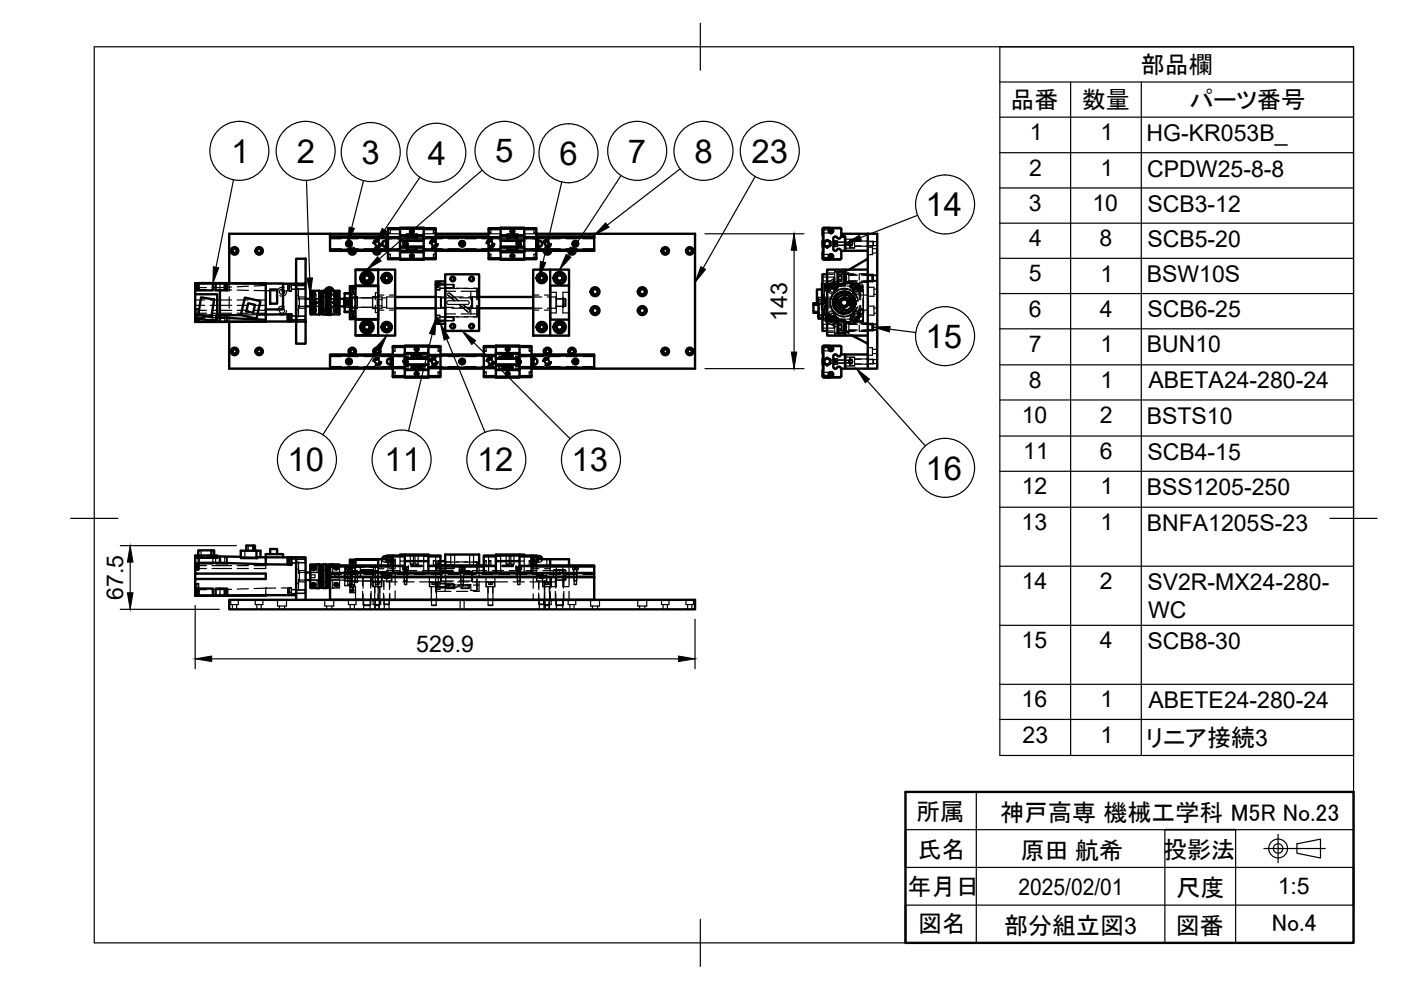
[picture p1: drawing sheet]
<svg xmlns="http://www.w3.org/2000/svg" width="297mm" height="210mm" viewBox="0 0 297 210" stroke-linecap="round" stroke-linejoin="round" font-family="sans-serif">
<defs><g id="words">
<g font-size="7">
<text x="49" y="34.5">1</text>
<text x="62.9" y="34.5">2</text>
<text x="76.7" y="34.7">3</text>
<text x="90.7" y="34.9">4</text>
<text x="105" y="34.5">5</text>
<text x="118.6" y="35">6</text>
<text x="133.1" y="34.5">7</text>
<text x="147.2" y="34.5">8</text>
<text x="159.4" y="34.5">23</text>
<text x="196.3" y="45.9">14</text>
<text x="196.2" y="73.7">15</text>
<text x="61" y="99.9">10</text>
<text x="81.5" y="99.9">11</text>
<text x="101.1" y="99.9">12</text>
<text x="121.2" y="99.9">13</text>
<text x="196.3" y="101.7">16</text>
</g>
<g font-size="5.1">
<text x="241.9" y="15.5">部品欄</text>
<text x="214.3" y="22.9">品番</text>
<text x="229.4" y="22.9">数量</text>
<text x="252.2" y="22.9">パーツ番号</text>
<text x="242.9" y="158.2">リニア接続3</text>
<text x="194.2" y="173.9">所属</text>
<text x="212" y="174.1">神戸高専 機械工学科 M5R No.23</text>
<text x="194.6" y="182">氏名</text>
<text x="216.4" y="182.1">原田 航希</text>
<text x="246.6" y="182">投影法</text>
<text x="192.4" y="189.8">年月日</text>
<text x="249.4" y="190">尺度</text>
<text x="194.7" y="197.6">図名</text>
<text x="249.3" y="197.9">図番</text>
<text x="269.7" y="197.4">No.4</text>
<text x="212.9" y="198">部分組立図3</text>
</g>
<g font-size="4.9">
<text x="218.3" y="29.8">1</text>
<text x="233.3" y="29.8">1</text>
<text x="243.1" y="29.9">HG-KR053B_</text>
<text x="218.2" y="37.3">2</text>
<text x="233.3" y="37.3">1</text>
<text x="243.2" y="37.4">CPDW25-8-8</text>
<text x="218.1" y="44.8">3</text>
<text x="231.6" y="44.8">10</text>
<text x="243.3" y="44.9">SCB3-12</text>
<text x="218.2" y="52.2">4</text>
<text x="233.1" y="52.2">8</text>
<text x="243.3" y="52.4">SCB5-20</text>
<text x="218.1" y="59.7">5</text>
<text x="233.3" y="59.7">1</text>
<text x="243.1" y="59.8">BSW10S</text>
<text x="166.9" y="68.1" transform="rotate(-90 166.9 68.1)">143</text>
<text x="218.1" y="67.2">6</text>
<text x="233.2" y="67.2">4</text>
<text x="243.3" y="67.3">SCB6-25</text>
<text x="218.1" y="74.6">7</text>
<text x="233.3" y="74.6">1</text>
<text x="243.1" y="74.7">BUN10</text>
<text x="218.1" y="82.3">8</text>
<text x="233.3" y="82.3">1</text>
<text x="243.5" y="82.4">ABETA24-280-24</text>
<text x="216.6" y="89.7">10</text>
<text x="233.2" y="89.7">2</text>
<text x="243.1" y="89.9">BSTS10</text>
<text x="216.9" y="97.4">11</text>
<text x="233.2" y="97.4">6</text>
<text x="243.3" y="97.5">SCB4-15</text>
<text x="216.6" y="104.8">12</text>
<text x="233.3" y="104.8">1</text>
<text x="243.1" y="105">BSS1205-250</text>
<text x="216.6" y="112.5">13</text>
<text x="233.3" y="112.5">1</text>
<text x="243.1" y="112.6">BNFA1205S-23</text>
<text x="216.6" y="125">14</text>
<text x="233.2" y="125">2</text>
<text x="243.3" y="125.1">SV2R-MX24-280-</text>
<text x="26.1" y="127.2" transform="rotate(-90 26.1 127.2)">67.5</text>
<text x="243.4" y="131">WC</text>
<text x="216.6" y="137.5">15</text>
<text x="233.2" y="137.5">4</text>
<text x="243.3" y="137.6">SCB8-30</text>
<text x="88.3" y="138.2">529.9</text>
<text x="216.6" y="150">16</text>
<text x="233.3" y="150">1</text>
<text x="243.5" y="150.1">ABETE24-280-24</text>
<text x="216.8" y="157.5">23</text>
<text x="233.3" y="157.5">1</text>
<text x="216" y="189.8">2025/02/01</text>
<text x="270.9" y="189.5">1:5</text>
</g>
</g></defs>
<!-- layer: Hidden -->
<g fill="none" stroke="#000" stroke-width=".25">
<path d="M70 53.2h2.4M70 53.1h2.4M70 50.3h2.4M70 50.6h2.4M70 52.7h2.4M73.6 53.2h2.3M73.6 53.1h2.3M73.6 50.3h2.3M73.6 50.6h2.3M73.6 52.7h2.3M73.9 53.2a.8 .8 0 0 1 .8-.8 .8 .8 0 0 1 .8 .8M74.2 53.2a.46 .46 0 0 1 .5-.5 .46 .46 0 0 1 .4 .5"/>
<path d="M76.9 59a.88 .88 0 0 0 1.3 .7M77.2 53.2h2.3M77.2 53.1h2.3M77.2 50.3h2.3M77.2 50.6h2.3M77.2 52.7h2.3M77.3 58.2a.9 .9 0 0 1 1.4 .8M77.4 59.5l.1 .1a.66 .66 0 0 0 .9-.6 .61 .61 0 0 1-.3 .6 .61 .61 0 0 1-.7-.1zM78.1 58.4a.66 .66 0 0 0-1 .6 .66 .66 0 0 1 1-.6M78.2 58.3a.8 .8 0 0 0-1.2 .7M78.6 59a.77 .77 0 0 1-1.2 .6M79.5 53.2a.44 .44 0 0 1 .4-.5 .44 .44 0 0 1 .4 .5"/>
<path d="M79.6 51.4l.4-.2 .4 .2v.5l-.4 .2-.4-.2zM80.3 51a.76 .76 0 0 0-1.1 .7M80.4 50.9a.84 .84 0 0 0-1.3 .8M80.5 50.8a.94 .94 0 0 0-1.5 .9M80.7 53.1h2.4M80.7 50.3h2.4M80.7 50.6h13.1M80.7 52.7h13.1M80.7 51.7a.73 .73 0 0 1-1.1 .6M80.8 51.7a.84 .84 0 0 1-1.3 .7M80.9 51.7a.92 .92 0 0 1-1.4 .8M81.7 58.4a.66 .66 0 0 1 .9 .6"/>
<path d="M82.3 54.4v.3M82.3 54.3v.1M82.3 49v.3M82.3 48.9v.1M82.3 53.9h.5v1h-.5M82.3 48.5h.5v1h-.5M82.3 49.6h2.6M82.3 50.2h2.6M82.3 50.4h2.6M82.3 53h2.6M82.3 54.8h2.5M82.3 48.6h2.5"/>
<path d="M82.3 48.5h.5M82.3 54.8h.5M82.3 53.9h.5M82.3 49.4h.5M82.3 58.4a.63 .63 0 0 0-1 .6 .63 .63 0 0 0 1 .5M82.3 54.1v.2M82.3 54.1h.1M82.3 48.7v.2M82.3 48.7h.1M82.6 59a.59 .59 0 0 1-.9 .5M84.3 53.1h2.4M84.3 50.3h2.4"/>
<path d="M84.8 55h1.9M84.8 54.8h1.9M84.8 48.5h1.9M84.8 48.3h1.9M85.7 51.5l.3-.1 .2 .1v.3l-.2 .2-.3-.2zM86.1 49.6h2.4M86.1 50.2h2.4M86.1 50.4h2.4M86.1 53h2.4M86.3 51.2a.59 .59 0 0 0-.9 .5M86.6 51.7a.59 .59 0 0 1-.9 .5M87.9 53.1h2.3"/>
<path d="M87.9 50.3h2.3M87.9 55h1.9M87.9 54.8h1.9M87.9 48.5h1.9M87.9 48.3h1.9M89.7 49.6h2.7M89.7 50.2h2.7M89.7 50.4h2.7M89.7 53h2.7M89.8 54.8h2.6M89.8 48.6h2.6M91.4 53.1h2.4"/>
<path d="M91.4 50.3h2.4M91.9 48.5h.5M91.9 54.8h.5M91.9 53.9h.5M91.9 49.4h.5M92.4 51a.76 .76 0 0 0-1.2 .7M92.4 54.1v.2M92.4 54.3v.1M92.4 54.4v.3M92.4 54.7h.1M92.4 54.1h.1M92.4 48.7v.2"/>
<path d="M92.4 48.9v.1M92.4 49v.3M92.4 49.3h.1M92.4 48.7h.1M92.4 51.4l-.4-.2-.4 .2v.5l.4 .2 .4-.2M92.4 53.9h-.5v1h.5M92.4 48.5h-.5v1h.5M92.4 59.9h.9v1.6h-.9M92.4 50.9a.86 .86 0 0 0-1.3 .8M92.5 50.8a.94 .94 0 0 0-1.5 .9M92.7 51.7a.73 .73 0 0 1-1.1 .6M92.8 51.7a.84 .84 0 0 1-1.3 .7"/>
<path d="M92.9 51.7a.92 .92 0 0 1-1.4 .8M93.8 53.2h-13.1a.8 .8 0 0 0-.8-.8 .8 .8 0 0 0-.8 .8M95 53.2h2.4M95 53.1h2.4M95 50.3h2.4M95 50.6h2.4M95 52.7h2.4M98.6 53.2h2.4M98.6 53.1h2.4M98.6 50.3h2.4M98.6 50.6h2.4M98.6 52.7h2.4"/>
<path d="M102.2 53.2h13.1a.8 .8 0 0 1 .8-.8 .8 .8 0 0 1 .8 .8M102.2 53.1h2.3M102.2 50.3h2.3M102.2 50.6h13.1M102.2 52.7h13.1M103.6 51.4l.4-.2 .4 .2v.5l-.4 .2-.4-.2M103.6 49v.3M103.6 48.9v.1M103.6 54.4v.3M103.6 54.3v.1M103.6 48.5h.5v1h-.5M103.6 53.9h.5v1h-.5"/>
<path d="M103.6 49.6h2.7M103.6 50.2h2.7M103.6 50.4h2.7M103.6 53h2.7M103.6 54.8h2.6M103.6 48.6h2.6M103.6 48.5h.5M103.6 54.8h.5M103.6 53.9h.5M103.6 49.4h.5M103.6 48.7v.2M103.6 48.7h.1"/>
<path d="M103.6 49.3h.1M103.6 54.1v.2M103.6 54.1h.1M103.6 54.7h.1M104.4 51a.76 .76 0 0 0-1.2 .7M104.4 50.9a.86 .86 0 0 0-1.3 .8M104.5 50.8a.94 .94 0 0 0-1.5 .9M104.7 51.7a.73 .73 0 0 1-1.1 .6M104.8 51.7a.82 .82 0 0 1-1.3 .7M104.9 51.7a.92 .92 0 0 1-1.4 .8M105.7 53.1h2.4M105.7 50.3h2.4"/>
<path d="M106.2 55h1.9M106.2 54.8h1.9M106.2 48.5h1.9M106.2 48.3h1.9M107.4 49.6h2.4M107.4 50.2h2.4M107.4 50.4h2.4M107.4 53h2.4M109.2 55h1.9M109.2 54.8h1.9M109.2 48.5h1.9M109.2 48.3h1.9"/>
<path d="M109.3 53.1h2.4M109.3 50.3h2.4M109.7 51.5l.3-.1 .2 .1v.3l-.2 .2-.3-.2zM110.3 51.2a.59 .59 0 0 0-.9 .5M110.6 51.7a.59 .59 0 0 1-.9 .5M111 49.6h2.7M111 50.2h2.7M111 50.4h2.7M111 53h2.7M111.1 54.8h2.6M111.1 48.6h2.6M112.9 53.1h2.4"/>
<path d="M112.9 50.3h2.4M113.2 48.5h.5M113.2 54.8h.5M113.2 53.9h.5M113.2 49.4h.5M113.7 48.7v.2M113.7 48.9v.1M113.7 49v.3M113.7 49.3h.1M113.7 54.1v.2M113.7 54.3v.1M113.7 54.4v.3"/>
<path d="M113.7 54.7h.1M113.7 48.5h-.5v1h.5M113.7 53.9h-.5v1h.5M114.2 59a.65 .65 0 0 0 1 .5M114.5 58.4a.66 .66 0 0 1 1 .6M115.1 58.4a.61 .61 0 0 0-.9 .6M115.4 59a.61 .61 0 0 1-.9 .5M115.6 51.4l.4-.2 .4 .2v.5l-.4 .2-.4-.2zM115.6 53.2a.44 .44 0 0 1 .5-.5 .44 .44 0 0 1 .4 .5M116.4 51a.76 .76 0 0 0-1.2 .7M116.4 50.9a.86 .86 0 0 0-1.3 .8M116.4 53.2h2.4"/>
<path d="M116.4 53.1h2.4M116.4 50.3h2.4M116.4 50.6h2.4M116.4 52.7h2.4M116.5 50.8a.94 .94 0 0 0-1.5 .9M116.7 51.7a.73 .73 0 0 1-1.1 .6M116.8 51.7a.82 .82 0 0 1-1.3 .7M116.9 51.7a.92 .92 0 0 1-1.4 .8M118.3 59.5l.1 .1a.68 .68 0 0 0 .9-.6 .61 .61 0 0 1-.3 .6 .61 .61 0 0 1-.7-.1zM119 58.4a.64 .64 0 0 0-1 .6M119 58.4a.69 .69 0 0 0-1 .6M119 58.3a.8 .8 0 0 0-1.2 .7"/>
<path d="M119.1 58.2a.88 .88 0 0 0-1.3 .8M119.4 59a.79 .79 0 0 1-1.2 .6M119.5 59a.87 .87 0 0 1-1.3 .7M120 53.2h2.4M120 53.1h2.4M120 50.3h2.4M120 50.6h2.4M120 52.7h2.4M120.5 53.2a.8 .8 0 0 1 .8-.8 .8 .8 0 0 1 .8 .8M120.8 53.2a.44 .44 0 0 1 .5-.5 .44 .44 0 0 1 .4 .5M123.6 53.2h2.4M123.6 53.1h2.4"/>
<path d="M123.6 50.3h2.4M123.6 50.6h2.4M123.6 52.7h2.4M174.4 58.7l.1 .1M174.4 53.9h.1M174.4 48.7l.1 .1M174.5 58.8v.8M174.5 53.9v.7M174.5 48.8v.6M174.5 53.9h1.9M174.5 49.4h1.9M174.5 59.6l-.1 .1"/>
<path d="M174.5 59.6h2.3M174.5 58.8h2.3M174.5 54.6l-.1 .1M174.5 54.6h1.9M174.5 49.4l-.1 .1M174.5 48.8h1.9M174.7 51.9l.1 .2M174.8 51.2l-.1 .2M175.2 50.9h.3M175.2 52.4h.3M175.4 57.9h1.7M175.4 58.2h1.3"/>
<path d="M175.9 51.2l.2 .2M176.1 51.9l-.2 .2M176.4 53.9v.7M176.4 48.8v.6M176.4 53.9l.2 .4-.2 .3M176.4 48.8l.2 .3-.2 .3M176.7 51.1h.9v1.2h-.9M176.8 58.8v.8M176.8 58.8l.2 .4-.2 .4M177 51.8h.3v.2h-.3M177 51.5h.3v.3M177 51.4h.3v.1"/>
<path d="M177 59.9a.8 .8 0 0 0-.7 1.2h.3a.62 .62 0 0 0 .7 .1 .62 .62 0 0 0 .4-.5v-.6M177 57.6h2.2M177 59l-2 1.1M177 51.1v1.1M177 52.2h.6M177 51.1h.6M177.1 57.2l-.1 3.4M177.3 51.4v.5M177.6 59.3h.8v.4h-.8M177.6 58.6h.8v.7M177.6 58.3h.8v.3M177.6 51.4h2.3"/>
<path d="M177.6 51.3h1.6M177.9 58.2h3.6M178.3 57.9h1.7v2.2h-1.7M178.4 58.3l.1 .7-.1 .6M178.4 59.7h-1.6l-1 .6v1.5M178.8 59.2h.6v.3h-.6M178.8 58.7h.6v.5M178.8 58.4h.6v.3M178.9 58v2M178.9 58l-.1 .1v1.7l.1 .2M178.9 58h1.1M178.9 60h1.1"/>
<path d="M179.2 50.7h2v1.9h-2M179.2 51.4h.1M179.2 59.8h2.3M179.2 59.9h1.8M179.2 58.1h1.8M179.2 51.4v.5M179.2 51.9v.1M179.2 51.9h1.5M179.2 51.4h1.5M179.4 58.5l.1 .5-.1 .5M179.6 59.7h1.6l1 .6M179.9 51.4v.6"/>
<path d="M179.9 51.4v.6h-2.3h1.6M180 59.6h1.4M180 58.3h1.4M180 59.6h1.8M180 58.3h1.8M180.1 57.2l-2.1 1.1M180.2 51.9h.5v.2h-.5M180.2 51.2h.5v.2M180.3 50.8v1.7M180.3 50.8h.9M180.3 52.5h.9M180.7 51.4v.5"/>
<path d="M180.7 51.4l.1 .3-.1 .2M180.7 51.3v.8M181 59.9a.79 .79 0 0 0-.7 1.2M181.2 52.2h2.8M181.2 51.1h2.8M181.2 51.2h1.3M181.2 52.1h1.3M182.2 58.2v1.2M182.2 59.9h1.8M182.2 58.1h1.8M182.6 59.6h3.4M182.7 58.2h2.3"/>
<path d="M183 58.3h1.9M183.7 51.2h1.4M183.9 57.2h.1M184 52.4h1v1.6h-1M184 58.5h2M184 59.5h2M184 51.2h2M184 52.1h2M184.9 58.3v1.3M184.9 58.3v1.3h-1.9M185 52.7h1M185 53.7h1"/>
<path d="M185 58.2v1.6M185 58.2l.2 .1v1.3l-.2 .2h-2.3M185.1 51.2v.9M185.1 51.2v.9h-1.4M186 58.3h-3.4M41.4 65.5h.7v1.3h-.7M41.4 63.6h2M41.4 64.7h2M41.4 61.4h2.4M41.4 66.5h.7M41.4 66.9h1.7M41.4 61.1h.4v.3"/>
<path d="M41.4 61.1h.1M41.4 61.1v.2h.7M41.4 60.4h.4M41.8 66.9v.6M41.8 67h-.4v.5M41.8 65.7h-.4v.9h.4M41.8 60.2h.3M41.8 60.1h.3M41.8 60.1h1.8M42.1 66.9v.4h1.4M42.1 65.5h-.3v1.2l3.3 .1v1.4M42.1 61.3v.1"/>
<path d="M42.1 61.1v.2M42.1 65.8h1.7M42.1 66.4h1.7M42.1 61h1.7M42.1 67.3v.3M44.3 66.9h1.8M44.6 63.6h4.5M44.6 64.7h4.5M44.7 67.3h1.4M44.8 60.1h4.3M45 65.8h4.1M45 66.4h4.1"/>
<path d="M45 61.4h1.6M45.7 68.2v-1.4h2.5v1.4M46.6 60.1v.9h-1.6M46.6 61.4l2.5 .1M48 67h-.4v1.1h.6M48.2 66.9h-.2v1.2M48.6 60v1.8M48.6 62.9v2.4M48.6 66.5v1.8M49.1 60.8l-2.5 .2v.4M50.3 65.8h2.4M50.3 66.4h2.4"/>
<path d="M50.3 63.6h2.4M50.3 64.7h2.4M50.3 61.5l2.4 .1M50.3 60.1h2.4M52.7 60.7l-2.4 .1M53.9 65.8h2.4M53.9 61.6l4.6 .1M53.9 66.4h2.4M53.9 63.6h2.4M53.9 64.7h2.4M53.9 60.1h2.4M54.6 66.7l-3.5 .1"/>
<path d="M56.3 60.5l-2.4 .1M56.3 60.1h1.3M58.8 60.1h1.2M59.6 61.7h2.2M60.3 65a.96 .96 0 0 0-1.5 .9M60.3 61a.96 .96 0 0 0-1.5 .9M60.7 65.9a.92 .92 0 0 1-1.4 .8M60.7 61.9a.92 .92 0 0 1-1.4 .8M61 60.6h.4v.1M61 67.6h.4v.2h-.4M61 67.2h.4v.4M61 67.1h.4v.1"/>
<path d="M61 61.1h.4M61 61.2h.4M61 60.7h.4M61.1 60.2v1.4M61.1 60.2h.7M61.1 61.6h.7M61.4 60.6v.6M61.4 67.1v.6M61.4 66.6h.1M61.4 66.7v.4M61.4 60.7v1h.4M61.4 67.6h.4"/>
<path d="M61.4 60.7h.4M61.4 66.6h.4M61.8 60.1v1.6M61.8 61.4h1M61.8 67h1M61.8 60.5h2.9M61.8 67h2.9M61.8 66.6h.1M61.8 67.9h1M61.8 60.5h1M62.8 67.7h2l-3 .1M62.8 61.2h.5v2.4"/>
<path d="M62.8 61.2h2M62.8 67.1h2M62.8 65.7h.5M62.8 62.7h.5M63.3 64.8v2.4h-.5M63.3 63.2h.2v2h-.2M63.3 65.4h1.5M63.3 63h1.5M63.5 63.4h1.3M63.5 65h1.3M64.7 60.5v.8M64.7 67v.8"/>
<path d="M64.7 60.5l.1 .1h-2M64.7 67l.1 .1M64.8 61.2l-3 .1M65.8 63.4h2M65.8 65h2M65.8 65.6l.1 .1M65.8 61.9l.1 .1M65.9 65.7v.6M65.9 65.7h.9v.6h-.9M65.9 62v.6M65.9 62h.9v.6h-.9M65.9 66.3l-.1 .1"/>
<path d="M65.9 62.6l-.1 .1M66 62.4v1.4h1v-1.4M66 65.9v-1.3h1v1.3M66 63.3h.9M66 65h.9M66 63.3v.5M66 64.6v.4M66.2 63.8v.3M66.2 64.2v.4M66.2 65.3h.5M66.2 64.6v.7h.5M66.2 63h.5"/>
<path d="M66.2 63h.5v1M66.3 64h.4M66.3 62.4l-.1 1.7v-1.1M66.3 63.5h.4zM66.5 63.3v.2M66.5 64.8v.2M66.7 64.3l-.5-.1 .1 1.7M66.7 64.8h-.4h.4v.2M66.7 62.4v1.6M66.7 65.3v-1.1v1.7M66.8 63.8v.3M66.8 64.2v.4"/>
<path d="M66.9 63.3v.5M66.9 64.6v.4M67 62.5l-.1-.3-.2-.2-.6 .1-.1 .5 .3 .5M68.1 65.4h.1M68.1 62.9h.1M68.5 65.4h.8M68.5 62.9h.8M68.9 61.7v.4l.4 .5M69.3 61.7v.3M69.3 65.7v.3M69.3 65.1a.96 .96 0 0 0-.1 1.5M69.6 65.4h.1"/>
<path d="M69.6 62.9h.1M69.7 65.3l-.1 .1M69.7 64.9h-.1M70 63.4h2l-2 .1M70 65.3a.55 .55 0 0 1 .2 .9 .55 .55 0 0 1-.8 0M70 78.1h2.4M70 75.3h2.4M70 75.6h2.4M70 77.7h2.4M70 64.9l.1 .1M70.3 61.7v.1a.55 .55 0 0 1-.3 .6 .55 .55 0 0 1-.6-.2M70.7 61.7a.96 .96 0 0 1-.3 .9 .96 .96 0 0 1-1 .1"/>
<path d="M70.8 62.4v1.4h1v-1.4M70.8 65.9v-1.3h1v1.3M70.8 63.3h.9M70.8 65h.9M70.8 63.3v.5M70.8 64.6v.4M71 63.8v.3M71 64.2v.4M71 63h.5M71 63h.5v.8M71 63l.1 1M71.1 64.3l.4-.1v1.7"/>
<path d="M71.1 63.5h.4zM71.1 64.3l-.1 1h.5h-.5M71.1 62.4v1.6M71.1 64.3v1.6M71.3 63.3v.2M71.3 64.8v.2M71.5 62.4v1.7l-.4-.1M71.5 64.8h-.4h.4v.2M71.5 65.2l.3 .6-.2 .4h-.7l-.1-.4M71.6 63.8v.3M71.6 64.2v.4M71.7 63.3v.5"/>
<path d="M71.7 64.6v.4M71.9 65.7v.6M71.9 65.7h-.9v.6h.9M71.9 62v.6M71.9 62h-.9v.6h.9M71.9 66.3l.1 .1M71.9 62.6l.1 .1M72 65l-2-.1a.95 .95 0 0 1 .7 .8 .95 .95 0 0 1-.4 1M72 65.6l-.1 .1M72 61.9l-.1 .1M73.2 63.3v1.8M73.2 65.1l1.5 .1"/>
<path d="M73.2 65.1l-.1 .1h7M73.2 63.3h1.4M73.6 78.1h2.3M73.6 75.3h2.3M73.6 75.6h2.3M73.6 77.7h2.3M74.2 66.7h.6v.3h-.6M74.2 61.6h.6v.3M74.2 61.3h.6v.3M74.2 65.9h.8v1.6h-.8M74.2 60.8h.8v1.6h-.8M74.2 61.9l1 .1v1.6"/>
<path d="M74.2 62.2h.3M74.2 66h.8M74.2 67.4h.8M74.2 60.9h.8M74.2 62.3h.8M74.2 64.6h.3M74.2 63.7h.3M74.2 66.1h.3M74.2 75.2l.4 .1 .6-.1M74.5 62.6h.2v3.2h-.2M74.5 63.7v.9M74.5 66.1l-.3 .1"/>
<path d="M74.5 62.2v1.5M74.5 64.6v1.5M74.6 63.3v1.8M74.7 65.4h1.1M74.7 63h1.1M74.7 63.2l-.1 .1M75.2 64.8v1.6h-1h.6v.3M75.2 62.9h.6v2.5h-.6M76.6 65.2h2.4M76.9 69.4a.9 .9 0 0 0 1.3 .7M77.2 78.1h2.3M77.2 75.3h2.3"/>
<path d="M77.2 75.6h2.3M77.2 77.7h2.3M77.3 68.6a.9 .9 0 0 1 1.4 .8M77.4 69.9a.63 .63 0 0 0 1-.5 .64 .64 0 0 1-.3 .6 .64 .64 0 0 1-.7-.1M78.1 68.8a.64 .64 0 0 0-1 .6M78.2 68.7a.8 .8 0 0 0-1.2 .7M78.6 69.4a.78 .78 0 0 1-1.2 .7M79 63h2v.5M79 63.1h.1M79 63h1.1v2.4h-1.1M79 65.3v.1M79 63v2.4"/>
<path d="M79.4 75.2l.4 .1 .6-.1M79.6 76.4l.4-.2 .4 .2v.5l-.4 .2-.4-.2zM79.6 64.8v1.5h.6M79.6 62.9h-.6v2.5h.6M80 63.5h1v1.3h-1zM80.1 63.2h-7l.1 .1M80.2 62.1h-.6v1.5M80.2 65.8h1.2M80.2 62.6h1.2M80.3 76a.74 .74 0 0 0-1.1 .7M80.4 75.9a.84 .84 0 0 0-1.3 .8M80.5 75.8a.94 .94 0 0 0-1.5 .9"/>
<path d="M80.7 78.1h2.4M80.7 75.3h2.4M80.7 75.6h2.4M80.7 77.7h2.4M80.7 76.7a.75 .75 0 0 1-1.1 .6M80.8 76.7a.86 .86 0 0 1-1.3 .7M80.9 76.7a.94 .94 0 0 1-1.4 .8M81 64.8v.6h-2M81 63.2h1M81 65.2h1M81.7 68.8a.64 .64 0 0 1 .9 .6M82.3 68.8a.63 .63 0 0 0-1 .6 .63 .63 0 0 0 1 .5"/>
<path d="M82.6 69.4a.59 .59 0 0 1-.9 .5M82.6 65.8h1.2M82.6 62.6h1.2M83.3 79.4v.3M83.3 79.3v.1M83.3 74v.3M83.3 73.9v.1M83.3 78.9h.5v1h-.5M83.3 73.5h.5v.9h-.5M83.3 75.2h2.6M83.3 75.4h2.6M83.3 77.9h2.6"/>
<path d="M83.3 78.2h2.6M83.3 75.6h3.4M83.3 77.7h3.4M83.3 79.7h2.5M83.3 73.6h2.5M83.3 79.8h.5M83.3 73.5h.5M83.3 78.9h.5M83.3 79.1v.2M83.3 79.1h.1M83.3 73.7v.2M83.3 73.7h.1"/>
<path d="M83.8 63h-1.8v2.4h1.8M84.3 78.1h2.4M84.3 75.3h2.4M85.7 76.5l.3-.1 .2 .1v.3l-.2 .2-.3-.2zM85.8 79.8h1.9M85.8 73.5h1.9M85.8 73.3h1.9M86.3 76.2a.58 .58 0 0 0-.9 .5M86.6 76.7a.59 .59 0 0 1-.9 .5M87.1 75.2h2.4M87.1 75.4h2.4M87.1 77.9h2.4"/>
<path d="M87.1 78.2h2.4M87.1 75.6h3.1M87.1 77.7h3.1M87.9 78.1h2.3M87.9 75.3h2.3M88.9 79.8h1.9M88.9 73.5h1.9M88.9 73.3h1.9M90.7 75.2h2.7M90.7 75.4h2.7M90.7 77.9h2.7M90.7 78.2h2.7"/>
<path d="M90.7 75.6h3.1M90.7 77.7h3.1M90.8 79.7h2.6M90.8 73.6h2.6M91.4 78.1h2.4M91.4 75.3h2.4M91.6 76.4l.4-.2 .4 .2v.5l-.4 .2-.4-.2zM92.4 76a.74 .74 0 0 0-1.2 .7M92.4 66.8h.9v1.6h-.9M92.4 65.4h2.2M92.4 63h2.2M92.4 75.9a.86 .86 0 0 0-1.3 .8"/>
<path d="M92.5 75.8a.94 .94 0 0 0-1.5 .9M92.5 60.4h.4v.3h-.4M92.5 67.3h.4v.3h-.4M92.5 60v1.4M92.5 66.9v1.4M92.5 60h.8M92.5 61.4h.8M92.5 66.9h.8M92.5 68.3h.8M92.7 76.7a.75 .75 0 0 1-1.1 .6M92.8 76.7a.86 .86 0 0 1-1.3 .7M92.9 60.7v.3h-.4"/>
<path d="M92.9 60.4v.6M92.9 67.6v.3h-.4M92.9 67.3v.6M92.9 79.8h.5M92.9 73.5h.5M92.9 78.9h.5M92.9 76.7a.94 .94 0 0 1-1.4 .8M93.3 67.2h2.9M93.3 60.3h2.9M93.3 61.1h1.1M93.3 67.2h1.1M93.3 68.1h1.1"/>
<path d="M93.3 60.3h1.1M93.3 79.1l.1 .2M93.3 79.3l.1 .1M93.3 79.4v.3M93.3 79.7h.1M93.3 79.1h.1M93.3 73.7l.1 .2M93.3 73.9l.1 .1M93.3 74v.3M93.3 74.3h.1M93.3 73.7h.1M93.4 78.9h-.5v1h.5"/>
<path d="M93.4 73.5h-.5v.9h.5M93.6 63.2v2M93.6 63.2l-.2-.2v2.4l.2-.2M93.6 63.2h2.6M93.6 65.2h2.6M94.4 66.6h2.2M94.4 61.8h2.2M94.4 67.2l.1 .1M94.4 60.3l.1 .1M94.4 61.3h.1M94.4 66.4h.1M94.4 67h.1"/>
<path d="M94.4 61.9h.1M94.5 67.3v.7M94.5 60.4v.6M94.5 68h-.1M94.5 68h1.6M94.5 67.3h1.6M94.5 61l-.1 .1h1.2M94.5 61h1.6M94.5 60.4h1.6M94.5 64.8v2.4h2.7M95 62.2h.4l1.7 1.6h2a.39 .39 0 0 1 .4 .4 .39 .39 0 0 1-.4 .4h-1l1.2 1a.31 .31 0 0 1 .3 .3 .31 .31 0 0 1-.2 .3 .31 .31 0 0 1-.4-.3l-1.6-1.3h-2.3a.39 .39 0 0 1-.4-.4 .39 .39 0 0 1 .4-.4h1.4l-1.5-1.2zM95 78.1h2.4"/>
<path d="M95 75.3h2.4M95 75.6h2.4M95 77.7h2.4M95 62.6l1.3 1.2M95.4 62.2l1.9 1.6M95.8 65.4h2.4M95.8 63h2.4M96.1 67.3v.7M96.1 60.4v.6M96.1 67.3l.1 .3-.1 .4M96.1 60.4l.1 .3-.1 .3M96.2 60.3v.8"/>
<path d="M96.2 60.3v.8h-2.9M96.2 67.2v.8M96.2 67.2v.8h-2.9M96.5 63.8h.6M96.8 67.2h2.4M96.8 61.1h2.4M97.2 61.2h-2.7v2.4M97.3 64.6l1.8 1.5M97.4 63.2h2.6M97.4 64.6h.7M97.8 66.6h3.8M97.8 61.8h3.8"/>
<path d="M98.2 64.6l1.3 1.1M98.4 61.2h2.7M98.4 67.2h2.7M98.6 78.1h2.4M98.6 75.3h2.4M98.6 75.6h2.4M98.6 77.7h2.4M99.4 65.4h2.2M99.4 63h2.2M99.8 61.8v1.8M99.8 64.8v1.8M100 63.2v2"/>
<path d="M100.2 63v2.4l-.2-.2h-2.6M100.4 67.2h1.2M100.4 61.1h1.2M101.1 64.8v2.4M101.1 61.2v2.4M101.1 61.2l.1 2.4M101.2 64.8l-.1 2.4M101.2 63h-1l-.2 .2M102.2 78.1h2.3M102.2 75.3h2.3M102.2 75.6h3.1M102.2 77.7h3.1"/>
<path d="M102.6 74v.3M102.6 73.9v.1M102.6 79.4v.3M102.6 79.3v.1M102.6 73.5h.5v.9h-.5M102.6 78.9h.5v1h-.5M102.6 75.2h2.7M102.6 75.4h2.7M102.6 77.9h2.7M102.6 78.2h2.7M102.6 79.7h2.5M102.6 73.6h2.5"/>
<path d="M102.6 79.8h.5M102.6 73.5h.5M102.6 78.9h.5M102.6 73.7v.2M102.6 73.7h.1M102.6 74.3h.1M102.6 79.1v.2M102.6 79.1h.1M102.6 79.7h.1M103.6 76.4l.4-.2 .4 .2v.5l-.4 .2-.4-.2zM104.4 76a.74 .74 0 0 0-1.2 .7M104.4 75.9a.86 .86 0 0 0-1.3 .8"/>
<path d="M104.5 75.8a.94 .94 0 0 0-1.5 .9M104.7 76.7a.75 .75 0 0 1-1.1 .6M104.8 76.7a.84 .84 0 0 1-1.3 .7M104.9 76.7a.94 .94 0 0 1-1.4 .8M105.1 79.8h1.9M105.1 73.5h1.9M105.1 73.3h1.9M105.7 78.1h2.4M105.7 75.3h2.4M105.7 75.6h3.1M105.7 77.7h3.1M106.4 75.2h2.4"/>
<path d="M106.4 75.4h2.4M106.4 77.9h2.4M106.4 78.2h2.4M108.2 79.8h2M108.2 73.5h2M108.2 73.3h2M109.3 78.1h2.4M109.3 75.3h2.4M109.3 75.6h3.4M109.3 77.7h3.4M109.7 76.5l.3-.1 .2 .1v.3l-.2 .2-.3-.2zM110 75.2h2.7"/>
<path d="M110 75.4h2.7M110 77.9h2.7M110 78.2h2.7M110.2 79.7h2.5M110.2 73.6h2.5M110.3 76.2a.58 .58 0 0 0-.9 .5M110.6 76.7a.59 .59 0 0 1-.9 .5M112.2 79.8h.5M112.2 73.5h.5M112.2 78.9h.5M112.7 74.3h.1M112.7 79.7h.1"/>
<path d="M112.7 79.1h.1M112.7 73.7h.1M112.7 73.7v.6M112.7 79.1v.6M112.7 73.5h-.5v.9h.5M112.7 78.9h-.5v1h.5M112.9 78.1h2.4M112.9 75.3h2.4M112.9 75.6h2.4M112.9 77.7h2.4M113.1 65.8h1.1M113.1 62.6h1.1"/>
<path d="M113.1 65.4h1.8M113.1 63h1.8M114.2 69.4a.65 .65 0 0 0 1 .5M114.5 68.8a.64 .64 0 0 1 1 .6M115.1 68.8a.59 .59 0 0 0-.9 .6M115.4 69.4a.61 .61 0 0 1-.9 .5M115.4 65.8h1.2M115.4 62.6h1.2M115.6 76.4l.4-.2 .4 .2v.5l-.4 .2-.4-.2zM115.6 75.2l.4 .1 .5-.1M116.1 65.4h1.8M116.1 63h1.8"/>
<path d="M116.4 76a.74 .74 0 0 0-1.2 .7M116.4 75.9a.86 .86 0 0 0-1.3 .8M116.4 78.1h2.4M116.4 75.3h2.4M116.4 75.6h2.4M116.4 77.7h2.4M116.5 75.8a.94 .94 0 0 0-1.5 .9M116.6 62h1.3v1.6M116.7 76.7a.75 .75 0 0 1-1.1 .6M116.8 76.7a.84 .84 0 0 1-1.3 .7M116.9 76.7a.94 .94 0 0 1-1.4 .8M117.9 63v2.4"/>
<path d="M117.9 64.8v1.6h-1.3M117.9 63.4h1.5v1.6h-1.4M117.9 65h2M118 63.3v.1M118.3 69.9a.64 .64 0 0 0 1-.5 .66 .66 0 0 1-1 .5M119 68.8a.62 .62 0 0 0-1 .6M119 68.8a.67 .67 0 0 0-1 .6M119 68.7a.8 .8 0 0 0-1.2 .7M119.1 68.6a.88 .88 0 0 0-1.3 .8M119.3 64.8v1.6h1.3M119.3 63.2a.5 .5 0 0 1 .2 .7v.5a.5 .5 0 0 1-.2 .8M119.3 63.4h.3"/>
<path d="M119.3 64.6h.2M119.3 64.2h.2M119.3 64.1h.2M119.3 63.7h.2M119.3 64.4h.2M119.3 63.9h.2M119.4 69.4a.8 .8 0 0 1-1.2 .7M119.5 69.4a.89 .89 0 0 1-1.3 .7M119.9 63.4h-.3v1.6M119.9 63.4v1.6M120 78.1h2.4M120 75.3h2.4"/>
<path d="M120 75.6h2.4M120 77.7h2.4M120.6 62h-1.3v1.6M120.8 75.2l.4 .1 .6-.1M123.6 78.1h2.4M123.6 75.3h2.4M123.6 75.6h2.4M123.6 77.7h2.4M172.5 66h1.1M173.2 64.3h.4M173.5 66.8h1.1M173.6 66.8h1.5"/>
<path d="M173.6 63.9v.5M173.6 67.2h1M174.4 60.1h.6M174.4 68.7h.1M174.4 65.6h.6M174.4 78.9h.1M174.4 73.7h.1M174.5 68.7v.9M174.5 78.9v.7M174.5 73.7v.7M174.5 78.9h1.9M174.5 74.4h1.9"/>
<path d="M174.5 68.7h2.3M174.5 69.6l-.1 .1M174.5 69.6h2.3M174.5 79.6l-.1 .1M174.5 79.6h1.9M174.5 74.4l-.1 .1M174.5 73.7h1.9M174.6 63.5h-1.1v2.8M174.6 63h-1.1v.5M174.6 65.7v2.2h.5v-1M174.6 67.5h.5M174.7 76.9l.1 .2"/>
<path d="M174.8 64.8v2.1l.1-1.4M174.8 66.9h2M174.8 62.4h-.2v2.2M174.8 60.1v1.5M174.8 76.2l-.1 .2M174.9 64.3v-1.2l.1 3.6M174.9 63.1h-1.3v.8h1.3M174.9 66.7h.2v.9h-.7M175 66.6a1.07 1.07 0 0 1 1.5 1M175 67.7l.3 .4 1.5 .1M175 60.1h-.2h7h-.3M175 66.7h.3z"/>
<path d="M175 60.1h1.4v.9l-.6 .6h-1v2M175 60.1h1.3M175 66.5v1.7l2.3 1.2M175 60.1v1.7M175 63v2.4M175.2 75.9h.3M175.2 77.4h.3M175.3 66.7l.9 .3 .2 .9a1.19 1.19 0 0 0-1.1-1.2zM175.3 66.9l.6 .2 .5 .7M175.4 60.1h1.7M175.4 70.5h1.7M175.4 68.3h1.7"/>
<path d="M175.4 70.2h1.3M175.4 67.7l.1 .1M175.4 67.2l.3-.1 .2 .1a.3 .3 0 0 0-.4 .3 .3 .3 0 0 0 .4 .2 .3 .3 0 0 0 0-.5 .3 .3 0 0 1 0 .5 .3 .3 0 0 1-.5-.3zM175.5 64.8v2.4l.5 .5h2.4M175.5 60.6l-.1 .1M175.5 66.6l.7 .3 .3 .7M175.6 60.2h-.1a.58 .58 0 0 0-.4 .9M175.7 66.8a.63 .63 0 0 0-.5 .9M175.7 66.7a.71 .71 0 0 0-.6 1.1M175.8 66.5v1.5l1 .7h1.6M175.8 63v2.4M175.8 66.4a.69 .69 0 0 0 .6 1"/>
<path d="M175.8 61.3a.68 .68 0 0 0 .6 1M175.9 76.2l.2 .2M176 64.7v.2a2.91 2.91 0 0 0 1.3 1.8M176.1 76.9l-.2 .2M176.1 60.5l.1 .1a.6 .6 0 0 1-.6 .8M176.1 67.3v.9zM176.2 64.7v.2a2.85 2.85 0 0 0 1.3 1.7M176.2 66.4h.4l.2 .3-.2 .3h-.4l-.2-.3zM176.2 61.3h.4l.2 .3-.2 .3h-.4l-.2-.3zM176.3 67.1v.1a.6 .6 0 0 1-.6 .8M176.3 67.2a.61 .61 0 0 0 .5 .9M176.3 67.1a.69 .69 0 0 1-.6 1"/>
<path d="M176.4 78.9v.7M176.4 73.7v.7M176.4 78.9l.2 .4-.2 .3M176.4 73.7l.2 .4-.2 .3M176.4 62.7l-.2 .3a2.81 2.81 0 0 0-.1 2.1M176.4 66a.7 .7 0 0 1 .6 1.1M176.4 65.9a.8 .8 0 0 0-.7 1.2M176.4 60.9a.71 .71 0 0 1 .6 1.1M176.4 60.8a.8 .8 0 0 0-.7 1.2M176.4 68.2h-.3h6.9M176.4 67.9v.3zM176.5 64.1h1.7"/>
<path d="M176.5 64.1v.1h1.7M176.5 64.2l.2 .9 .2 .5M176.5 62.7l-.1 .2a2.92 2.92 0 0 0-.2 2.2M176.5 67.6v.6M176.5 60.4a.59 .59 0 0 0 .5 .8M176.7 65.1v-.5h1v1.7M176.7 76.1h.9v1.2h-.9M176.7 60.1h.6M176.7 63.3h.9M176.7 65h.9M176.7 63.3v.5M176.7 64.6v.4"/>
<path d="M176.7 66.2l.4 .3a2.76 2.76 0 0 0 1.9 .7M176.8 68.7v.9M176.8 68.7l.2 .5-.2 .4M176.8 66.9l.6 .4v.9M176.8 66.9h.1a.61 .61 0 0 1 .4 .9M176.8 66.1l.4 .3a2.82 2.82 0 0 0 1.8 .7M176.8 65.4l.5 .6a2.5 2.5 0 0 0 1.7 .6M176.9 63.8v.3M176.9 64.2v.4M176.9 65.4l.2 .2a2.43 2.43 0 0 0 1.9 1M176.9 65.3h.5M176.9 63v2.3h.5"/>
<path d="M176.9 63h.5M176.9 63h.5v2.3M176.9 64.2l.1 .1M177 62.7l-.3 .5-.2 .9M177 63.5h.4M177 76.8h.3v.2h-.3M177 76.5h.3v.3M177 76.4h.3v.1M177 60.1a.61 .61 0 0 0-.6 .9M177 60a.7 .7 0 0 0-.6 1M177 67a.61 .61 0 0 0-.6 .9M177 66.9a.71 .71 0 0 0-.6 1.1"/>
<path d="M177 67.8l.1 3.4M177 64h.4M177 64.3h.4M177 62.7l-.1 1.4M177 66.8a.81 .81 0 0 0-.7 1.2M177 64.8h.4M177 68h2.2M177 60.4h2.2M177 70.8h2.2M177 64.3v1.4M177 64.8v.2M177 63.8h1.1"/>
<path d="M177 76.1v1.1M177 60.1h.1a.59 .59 0 0 1 .4 .9M177 63.7l1.5-1.5h.9l1.5 1.5v.9l-1.5 1.5h-.9l-1.5-1.5zM177 77.2h.6M177 76.1h.6M177.1 63.8v.7M177.1 63.3v.2M177.1 64.8v.2M177.1 64.5h-.1M177.1 64.5h1M177.1 66.3a.78 .78 0 0 1-.7 1.2M177.1 61.2a.8 .8 0 0 1-.7 1.2"/>
<path d="M177.2 65.2l.6 .7 1.2 .4M177.3 76.4v.5M177.3 61.6l-.2 .2a2.99 2.99 0 0 0-1.1 1.8M177.3 63.3v.2M177.3 64.8v.2M177.4 64v.1M177.4 62.2v1.8M177.4 64.3v1.8M177.4 63.3v.2M177.4 64.2v.1M177.5 64.7l.4 .6 .5 .4 2.5 .1M177.5 63.8v.3"/>
<path d="M177.5 64.2v.4M177.5 60.4a.64 .64 0 0 1-.5 .9M177.5 67.3v.1a.62 .62 0 0 1-.5 .8M177.5 61.7l-.3 .2a2.79 2.79 0 0 0-1 1.7M177.5 60.1h2.4M177.6 69.7h.8v.4h-.8M177.6 69h.8v.7M177.6 68.7h.8v.3M177.6 60.3a.69 .69 0 0 1-.6 1.1M177.6 67.3a.67 .67 0 0 1-.6 1M177.6 76.4h2.3M177.6 77h1.6"/>
<path d="M177.6 76.3h1.6M177.6 63.3v.5M177.6 64.6v.4M177.7 67.2a.8 .8 0 0 1-.7 1.2M177.7 60.3a.78 .78 0 0 1-.7 1.2M177.7 64.9a1.48 1.48 0 0 0 1.8 .7M177.7 62v1.8h-1v-.6M177.8 62l-.1 .1a2.48 2.48 0 0 0-1.2 2M177.8 62.1l-.4 .3a2.29 2.29 0 0 0-.8 1.7M177.8 66.4h.1a2.51 2.51 0 0 0 2.2 0M177.8 61.9h.1a2.51 2.51 0 0 1 2.2 0M177.9 70.2h3.6"/>
<path d="M177.9 63.5a1.25 1.25 0 0 0 1.1 1.9M177.9 62.3l-.7 .8-.3 1M177.9 63.6a1.19 1.19 0 0 0 1.1 1.8M178 63.5v1.3M178 63.6a1.17 1.17 0 0 0 1 1.7M178 63.6a1.1 1.1 0 0 0 1 1.7M178 68.2h2.4M178.1 63.7a1.01 1.01 0 0 0 .9 1.5 1 1 0 0 1-.9-1.5zM178.2 63.7a.9 .9 0 0 0 .8 1.4M178.3 68.3h1.7v2.2h-1.7M178.3 63.8a.75 .75 0 0 0 .7 1.1M178.4 67.1l.1 .1a3.1 3.1 0 0 0 2.3-.6h1.4v1.2"/>
<path d="M178.4 68.8l.1 .6-.1 .6M178.4 69.9l2.3 1.3M178.4 60.7h-2.4l-.5 .5v2.4M178.4 60.1h1.2M178.4 68.2h1.2M178.6 61.3l1.3 .1 .9 .5M178.8 69.7h.6v.2h-.6M178.8 69.1h.6v.6M178.8 68.8h.6v.3M178.9 68.4v2M178.9 68.4l-.1 .1v1.7l.1 .2M178.9 68.4h1.1"/>
<path d="M178.9 70.4h1.1M179 62.1h.2a2.05 2.05 0 0 1 1.6 1M179 62.9a1.22 1.22 0 0 1 1 1.9M179 63.2a.99 .99 0 0 1 .8 1.5M179 63.4a.76 .76 0 0 1 .6 1.2M179 63a1.18 1.18 0 0 1 1 1.8M179 63.1a1.08 1.08 0 0 1 .9 1.6M179 63.3a.88 .88 0 0 1 .7 1.3 .88 .88 0 0 0-.7-1.3M179 63a1.15 1.15 0 0 1 1 1.7M179 61.7a2.46 2.46 0 0 1 2.1 1.2M179 61.8a2.38 2.38 0 0 1 2.1 1.2M179 62.6l.9 .2 .6 .8"/>
<path d="M179 62.7a1.48 1.48 0 0 0-1.5 1.2M179.2 75.7h2v1.9h-2M179.2 76.4h.1M179.2 68.6h2.3M179.2 68.5h1.8M179.2 70.3h1.8M179.2 76.4v.5M179.2 76.9v.1M179.2 76.9h1.5M179.2 76.4h1.5M179.4 68.9l.1 .5-.1 .5M179.6 60.7h2.4l.2 .2 .3 .3v2.4"/>
<path d="M179.6 61.3h-.4a2.78 2.78 0 0 0-1.9 .5M179.6 61.2h-.1a2.95 2.95 0 0 0-2.3 .5M179.7 64.2h.1M179.7 64.1h.1M179.8 64.1h1.7M179.9 76.4v.6M179.9 76.4v.6h-2.3M179.9 63a1.47 1.47 0 0 1 .4 1.9M180 63.5v1.3M180 70h1.4M180 68.7l1.8 .1M180 70h1.8"/>
<path d="M180.2 76.2h.5v.2M180.3 75.8v1.7M180.3 62v1.8h1.3v.8h-1.3v1.7M180.3 75.8h.9M180.3 77.5h.9M180.3 63.3h.9M180.3 65h.9M180.3 63.3v.5M180.3 64.6v.4M180.5 64.7l-.6 .8-.9 .3M180.5 63.8v.3M180.5 64.2v.4"/>
<path d="M180.5 60.1l.1 .9 .2 .4h.3M180.5 65.3h.5M180.5 63v2.3h.5M180.5 63h.5M180.5 63h.5v1.6M180.5 64.2l.1 .1M180.6 63.5h.4M180.6 64.3h.4M180.6 64h.4M180.6 64.8h.4M180.6 62.2v1.8M180.6 64.3v1.8"/>
<path d="M180.6 64l-.1 .1M180.6 60.5a.61 .61 0 0 0 .5 .9M180.6 64.8h.4v.2M180.6 64.8v.2M180.7 63.3v.2M180.7 64.8v.2M180.7 76.4v.5M180.7 76.4l.1 .3-.1 .2M180.7 76.9v.2h-.5M180.7 76.3v.8M180.7 61.8l.9 1.1 .3 1M180.7 61.7l.8 .8 .5 1.4"/>
<path d="M180.8 65.9l.2 .2M180.8 62.7l.2-.1v1.4M180.8 66.4l-.4 .3a2.51 2.51 0 0 1-1.8 .3M180.8 65.6h.1M180.8 62.7h.1M180.8 62.1l.5 .2v1.5M180.8 61.8v1.8M180.8 64.8v1.8M180.8 67.3a.32 .32 0 0 1 .4 .1 .32 .32 0 0 1 .1 .4 .31 .31 0 0 0-.2-.5 .31 .31 0 0 0-.4 .3 .31 .31 0 0 0 .5 .2l-.1 .1a.35 .35 0 0 1-.4-.1 .35 .35 0 0 1 .1-.5zM180.8 60.4a.32 .32 0 0 1 .4 0 .32 .32 0 0 1 .1 .4 .31 .31 0 0 0-.2-.4 .31 .31 0 0 0-.4 .3 .31 .31 0 0 0 .5 .2l-.1 .1a.35 .35 0 0 1-.4-.2 .35 .35 0 0 1 .1-.4zM180.9 62.6l-2.5 .1-.7 .5-.2 .4M180.9 63.3v.2"/>
<path d="M180.9 64.8v.2M180.9 66.4a.71 .71 0 0 0 .6 1M180.9 61.3a.7 .7 0 0 0 .6 1M181 67a.61 .61 0 0 0-.6 .9M181 66.9a.69 .69 0 0 0-.6 1.1M181 60.1a.63 .63 0 0 0-.6 .9M181 60a.68 .68 0 0 0-.6 1M181 62.2l-.2 .2M181 66.8a.79 .79 0 0 0-.7 1.2M181 62.7l.3 .5 .2 .9M181 63.3v.2M181 65.3v-1.1v1.5l-.2-.1"/>
<path d="M181.1 64.2l-.1 .5a1.99 1.99 0 0 1-1 1.3M181.1 63.8v.3l-.1-.1M181.1 60.1h1.4l.4 .3 .1 1.6M181.1 60.2h.2a.59 .59 0 0 1 .4 .9M181.1 61.4h1.9M181.2 77.2h2.8M181.2 76.1h2.8M181.2 76.2h1.3M181.2 77.2h1.3M181.2 63.3v.5M181.2 64.6v.4M181.3 64.6v1.4l-.5 .2"/>
<path d="M181.3 66.4h.4l.2 .3-.2 .3h-.4l-.2-.3zM181.3 61.3h.4l.2 .3-.2 .3h-.4l-.2-.3zM181.4 64.2l-.3 1-1 1M181.4 60.1l.1 .6M181.4 64.2v.2a2.33 2.33 0 0 1-1.2 1.9M181.5 60.7a.95 .95 0 0 0 1.3 1h.2M181.5 60.7l.2 .7 .8 .3M181.5 64.1v.1h-1.7M181.5 64.2l-.5 1.4M181.5 67.3v.1a.6 .6 0 0 1-.5 .8M181.5 60.4a.61 .61 0 0 1-.5 .9M181.5 60.1v.4z"/>
<path d="M181.5 60.5l.4 .9 .8 .2M181.5 66a.68 .68 0 0 1 .6 1.1M181.5 65.9a.81 .81 0 0 0-.7 1.2M181.5 60.9a.69 .69 0 0 1 .6 1.1M181.5 60.8a.81 .81 0 0 0-.7 1.2M181.6 67.3a.69 .69 0 0 1-.6 1M181.6 60.3a.71 .71 0 0 1-.6 1.1M181.7 67.2a.8 .8 0 0 1-.7 1.2M181.7 60.3a.78 .78 0 0 1-.7 1.2M181.7 65.1v.1a2.83 2.83 0 0 1-1.6 1.6M181.8 65.1l-.1 .3a2.88 2.88 0 0 1-1.5 1.5M182 65.8a.61 .61 0 0 0 .5 .9"/>
<path d="M182.1 65.8h1.9M182.1 62.6h1.9M182.2 60.6v1.2h-1.4l-.4-.3a3.1 3.1 0 0 0-2-.3M182.2 68l-1 .7h-1.6M182.2 61.8v1.8M182.2 64.8v1.8M182.2 69v1.2M182.2 68.5h1.8M182.2 70.3h1.8M182.2 66.3a.78 .78 0 0 1-.7 1.2M182.2 61.2a.8 .8 0 0 1-.7 1.2M182.2 60.3a.63 .63 0 0 0-.5 .9"/>
<path d="M182.2 60.2a.7 .7 0 0 0-.6 1M182.4 66.9a.61 .61 0 0 0-.6 .9M182.5 64.8v2.4l-.3 .2-.2 .3h-2.4M182.5 65.5a.65 .65 0 0 1 .5 .9l.1-.5-.1-.1v1h-.9l-.5 .5v.9h1.4M182.6 70h3.4M182.6 68.7l2.3 .1M182.6 61.4l-.7-.3-.1-1v.9l-.3-.5a1.19 1.19 0 0 0 1.2 1.1M182.7 61.6h.3zM182.7 68.6h2.3M182.8 60.6v.1a.61 .61 0 0 1-.6 .8M182.8 60.6a.71 .71 0 0 1-.6 1M182.9 67.2v.1a.58 .58 0 0 1-.5 .8"/>
<path d="M183 66.8v1.4h-1.4M183 68.2v-1.4v1.4M183 63.6v1.1zM183 61.6v-.2v2.2M183 63.2v2.4M183 65.5h-.5a.64 .64 0 0 0-.6 .4 .64 .64 0 0 0 .1 .6v.3M183 64.7v1.1M183.7 76.2h1.4M184 73.7h1v1.6h-1M184 60.9h1.3v1.9h-1.3M184 64.9h1.3v1.9h-1.3M184 71.1l-.1 .1"/>
<path d="M184 68.8h2M184 69.9h2M184 68.7h2M184 76.2h2M184 77.1h2M184.9 68.8v1.2M184.9 68.8v1.2h-1.9M185 74.1h1M185 75h1M185 68.6v1.6M185 68.6l.2 .1v1.3l-.2 .2h-2.3M185.1 76.2v1"/>
<path d="M185.1 76.2v1h-1.4M185.3 66.4h.7M185.3 62.4h.7M185.3 61.3h.7M185.3 65.3h.7M85.8 80h1.9M88.9 80h1.9M105.1 80h1.9M108.2 80h2M41.4 119.8h.7M41.4 118h1.7M41.4 119.5h.7"/>
<path d="M41.8 119.6h.3M42.1 119.9h1.7M42.6 116.7v1.1M44.3 118h1.8M45 119.9h4.1M45.1 118v1.6h-3M45.7 118v1.6h2.5v-1.6M48 118.3h-.4v1.1h.4M48.2 118.2h-.2v1.2h.2M50.3 119.9h2.4M51.1 118.1h3.5M51.9 116.8v1.3"/>
<path d="M52.6 115.7v1.1M53.9 119.9h2.4v.6h-2.4M61 118.6h.4v.3h-.4M61.4 118.9v.3h-.4M61.4 118.6v1M61.4 119.7h.4M61.4 118.7h.4M61.8 119.7h.1M61.8 118.5h2.9M61.8 119.4h1M61.8 118.5h1M62.8 119.3l2-.1-3 .1"/>
<path d="M62.8 119.2h.5v2.4M62.8 118.6h2M64.7 118.5v.8M64.7 118.5l.1 .1M67.2 119.7v1.7M70.1 119.9v1.8M70.5 119.7v1.7h1.5M72 119.9v1.7M73.4 119.9v.9h1.2v-.9M74.2 119.8h.6v.2h-.6h1v1.6M74.2 119.4h.6v.4M74.2 119.2h.6v.2"/>
<path d="M74.2 118.8h.8v1.6h-.8M74.2 119.9v2M74.2 118.9h.8M75.4 119.9v.3M80.2 119.9v7.3M80.9 118.6v1.7M81.1 118.6l.1 .5 .7 .2M81.9 118.6v.1M81.9 118.6v.6l.3 .1 .1-.2M82.1 118.6h.8M82.2 119.3h.1M82.3 118.4v.3"/>
<path d="M82.3 119.4v.3M82.3 119.3v.1M82.3 118.9h.5v1l-.5-.1M82.3 118.9h.5M82.3 118v3.4M82.3 119.1v.2M82.3 119.1h.1M82.8 118h.5M83.1 118.6v1.7M83.2 118.6h.6v1.9M83.3 119.4v.3M83.3 119.3v.1"/>
<path d="M83.3 118.9h.5v1l-.5-.1M83.3 119.9h2.6M83.3 118.9h.5M83.3 119.1v.2M83.3 119.1h.1M84.8 117.8v1.2h1M84.8 119v2.6M84.8 117.7h2.9M85.4 119.9v.9h1.2v-.9M86.9 117.6l.1 .1M87 119.6h.7M87 117.7h.7"/>
<path d="M87 119.6l.3 .2 .4-.2M87 117.7v1.9M87.1 119.9h2.4M87.7 117.7v1.9M87.7 117.6v.1M87.9 117.6l.1 .1M88 119.6h.6M88 117.7h.6M88 119.6l.3 .2 .3-.2M88 117.7v1.9M88.6 117.7v1.9M88.7 117.6l-.1 .1"/>
<path d="M88.9 117.7h1.9M89.8 117.6v4M89.8 118h1M90.7 119.9h2.7M91.9 118.9h.5M92.4 119.1v.2M92.4 119.3v.1M92.4 119.4v.3M92.4 119.7h.1M92.4 118.9h-.5v1l.5-.1M92.4 119.4h.9v1.6M92.4 117.8v1.2"/>
<path d="M92.5 119.8h.4v.2h-.4M92.5 119.5v1.4M92.5 119.5h.8M92.9 119.9v.6M92.9 118.9h.5M93.3 119.8h2.9M93.3 119.7h1.1M93.3 119.1l.1 .2M93.3 119.3l.1 .1M93.3 119.4v.3M93.3 119.7h.1M93.4 118.9h-.5v1l.5-.1"/>
<path d="M93.4 119h-1v1h2M94.4 119.9v2.1M94.4 119.8l.1 .1M94.4 119.1h1.2M94.4 119.3h.1M94.5 119.9v.6M94.5 119.9h1.6M95.5 117.6l.1 .1M95.6 120h.8M95.6 117.7h.8M95.6 120l.4 .2 .4-.2M95.6 117.7v2.3"/>
<path d="M96.1 119.9v.6M96.1 119.9l.1 .3-.1 .3M96.2 119.8v.8M96.2 119.8v.8h-2.9M96.4 117.7v2.3M96.5 117.6l-.1 .1M96.8 119.1h2.4M97.2 119.2h-2.7v1.8M97.4 119.9v.9h1.2v-.9M98.4 119.2h2.7M99.5 117.6l.1 .1M99.6 120h.8"/>
<path d="M99.6 117.7h.8M99.6 120l.4 .2 .4-.2M99.6 117.7v2.3M100.4 119.1h1.2M100.4 117.7v2.3M100.5 117.6l-.1 .1M101.1 119.2v2.4M101.1 119.2l.1 2.4M101.6 119.9v2.1M102.6 119.4v.3M102.6 118.9h.5v1l-.5-.1M102.6 119.9h2.7"/>
<path d="M102.6 118.9h.5M102.6 119.3h.1M102.6 119.1v.2M102.6 119.1h.1M102.6 119.3v.1M103.6 119.4v.3M103.6 118.9h.5v1l-.5-.1M103.6 117.8v3.8M103.6 118.9h.5M103.6 119.3h.1M103.6 119.1v.2M103.6 119.1h.1"/>
<path d="M103.6 119.3v.1M105.1 118h1.1M105.1 117.7h1.9M106.2 117.6v4M106.4 119.9h2.4M107.3 117.6v.1M107.3 119.6h.7M107.3 117.7h.7M107.3 119.6l.3 .2 .4-.2M107.3 117.7v1.9M108 117.7v1.9M108 117.6v.1"/>
<path d="M108.2 117.7h2.9M108.2 117.6l.1 .1M108.3 119.6h.7M108.3 117.7h.7M108.3 119.6l.3 .2 .4-.2M108.3 117.7v1.9M109 117.7v1.9M109.1 117.6l-.1 .1M109.4 119.9v.9h1.2v-.9M110 119.9h2.7M111.1 117.8v1.2h-.9M111.1 119v2.6"/>
<path d="M112.2 118.9h.5M112.7 119.4v.3M112.7 119.7h.1M112.7 119.4h.1M112.7 119.1h.1M112.7 119.1v.3M112.7 118.9h-.5v1l.5-.1M112.7 118h.4M113.1 119.9v1.3M113.2 118.9h.5M113.7 119.4v.3M113.7 119.7h.1"/>
<path d="M113.7 119.1v.2M113.7 119.3v.1M113.7 119.4h.1M113.7 118.4l.1 .2M113.7 119.1l.1 .2M113.7 118.9h-.5v1l.5-.1M113.7 118v3.4M113.7 118.6v1.7M113.8 118.6l-.1 .1M113.9 118.6h-.8v.7M114.1 118.6v.7M114.1 118.6v.1"/>
<path d="M114.9 118.6v.3l-.2 .2-1 .2M116 118.6v1.7M116.6 120h1.3v1.6M116.6 119.9v1.3M120.6 120h-1.3v1.6M120.6 119.9v4.3M121.4 119.9v.9h1.2v-.9M41.4 123.7h.7v1.4M41.4 125.1h.7M41.4 120.5v.2h.4M41.4 125.2h.1M41.8 120.6v.2"/>
<path d="M41.8 123.9h-.4v.9h.4M41.8 125.1v.1h-.4M41.8 126.3h.3M41.8 126.3h1.8M42.1 125.1v.1M42.1 120.6v.3h-.7M42.1 123.7h-.3v1.2h.3M42.1 120.5h1.7M42.1 125h1.7M45 120.5h4.1M45 125h1.6M46.6 125v1.3"/>
<path d="M48.9 127.2v1h1.6v-1M49.1 124.9l-2.5 .1M49.1 126.3h-4.3M49.3 128.2v1M50.2 128.2v1M50.3 120.5h2.4M52.7 124.8l-2.4 .1M52.7 126.3h-2.4M53.9 124.8l2.4-.1v1.5M53.9 126.2h2.4M54.1 127.2v1h1.6v-1M54.5 128.2v1"/>
<path d="M55.4 128.2v1M56.3 124.7h.1M58.5 124.7h-2.2M58.8 127.2v1.3h1.9v-1.3M59.2 128.5v.7M60.3 128.5v.7M61 125.1h.4v.6M61 125.4h.4M61.1 124.7v1.4M61.1 124.7h.7M61.1 126.1h.7M61.4 125.7h-.4"/>
<path d="M61.8 124.6v1.6M61.8 124.6h-.4v1.1h.4M61.8 125h2.9M61.8 124.6l-2.2 .1M61.8 125.9h1M61.8 125h1M62.8 125.1h2M62.8 120.7h.5M62.8 123.7h.5M62.8 125.8h2M63.3 122.8v2.4h-.5M63.3 121.2a.48 .48 0 0 1 .2 .7v.6a.47 .47 0 0 1-.2 .7"/>
<path d="M63.3 121h1.5M63.3 123.4h1.5M63.5 121.4h1.3M63.5 123h1.3M64.7 125v.8M64.7 125l.1 .1M64.8 125.7l-3 .1M65.8 121.4h2M65.8 121.8l.1 .1M65.9 121.9v.6M65.9 121.9h.9v.6h-.9M65.9 122.5l-.1 .1"/>
<path d="M67.8 123h-2h1.4v1.7M68.1 123.4h.1M68.1 120.9h.1M68.5 123.4h.8M68.5 120.9h.8M68.9 127.2v1.3h1.9v-1.3M69.3 128.5v.7M69.6 123.4h.1M69.6 120.9h.1M70 121.8h2.4M70 121.4h.5M70 123h3"/>
<path d="M70 122.9l.1 .1M70 124.6l.1 .1M70.1 122.9v1.8M70.1 124.7h.4M70.4 128.5v.7M70.5 124.7h.1M70.8 123.7l.4-.2 .5 .2 .1 .4-.4 .4M71.1 123.9h.4v.2l-.2 .1-.2-.1zM71.9 121.9v.6M71.9 121.9h-.9v.6h.9M71.9 122.5l.1 .1M72 122.8l-.1 1.9h-1.4v-1.7"/>
<path d="M72 121.8l-.1 .1M73 121.4l-3 .1M73.1 121.2v2M73.1 120.2v1.5h1.4v.9M73.1 121.7v.9h1.4v1.5M73.1 122.6v1.5l1.4 .1-1.4-.1M73.1 121.2h8.9M73.1 123.2h.6M73.1 121.2l.1 .1M73.2 120.2h.8M73.2 120.2h1.3v1.5M73.2 120.2l.1 .1"/>
<path d="M73.2 121.3v1.8M73.2 123.1l1.5 .1M73.2 121.3h.1M73.2 123.1l-.1 .1M73.3 120.3h.6M73.3 121.3h.6M73.3 120.3v1M73.4 120.2h1.1M73.4 120.2v.6M73.6 121.8h2.3M73.6 120.8v1.6M73.7 123.1h.6"/>
<path d="M73.7 120.8v2.4M73.7 122.4h.1M73.7 120.2v.3h.3M73.7 120.5h.5M73.7 123.9h.5M73.7 122.4h.5M73.7 123.9l.3 .1 .2-.1M73.7 123.2h.5M73.7 122.4v1.5M73.9 127.2v1h1.6v-1M73.9 121.3h.7M74 120.2v.3h.2v-.3"/>
<path d="M74 120.2l-.1 1.1M74.2 124.9h.6v.2h-.6M74.2 124.5h.6v.4M74.2 124.3h.6v.2M74.2 123.9h.8v1.6h-.8M74.2 123.1v2.6h1.2M74.2 125.4h.8M74.2 124h.8M74.2 125.2h1.2M74.2 120.3h.8M74.2 123.2h5.8M74.2 122.4v1.5"/>
<path d="M74.2 128.2v1M74.3 122.4h-.1M74.3 120.8v2.3M74.3 123.1l-.1 .1M74.3 120.8v1.6M74.5 120.2h-1.1M74.5 120.2h.1M74.5 120.6h.2v3.2h-.2M74.5 120.2v.6M74.6 121.3v1.8M74.7 121l1.1-.1v2.5h-.6M74.7 123.4h1.1"/>
<path d="M74.7 121.2l-.1 .1M75.1 128.2v1M75.2 122.8v1.6h-1M75.4 120.3v2.8M75.4 124.3v2.8M75.4 120.3h1.8M76.4 120.2v2.2M76.5 120.9h2.6M76.5 120.9l.1-.1h2.3l.2 .1M76.5 120.9v1.5M76.9 122.4v1.8M76.9 125.4v1.8"/>
<path d="M77 128.2h1.6M77 125.9v2.3l.1 .2h1.3l.2-.2M77 122.4v2.3M77.1 127.2v2M77.2 121.8h2.3M77.2 120.8v.8h.6M77.2 121.6l.6 .1 .6-.1M77.2 123.2h1.8M77.2 120.2l-1.8 .1M77.2 127.1l-1.8 .1M77.8 120.8v.8h.6v-.8M78.4 120.2h1.8"/>
<path d="M78.4 120.3h1.8M78.4 127.1h1.8M78.5 127.2v2M78.6 122.4v2.3M78.6 125.9v2.3M78.7 122.4v1.8M78.7 125.4v1.8M79 120.9v2.5h.6M79 121h1v.2M79 121.1v.1M79 121h1.1v2.4M79 120.9h.6"/>
<path d="M79 123.4h.2M79 121v2.4M79 122.4v2h1.9v-2M79.1 120.9v1.5M79.1 127.2v1h1.6v-1M79.1 123.5h1.7M79.1 123.5v.9M79.2 120.2v2.2M79.2 123.4l1.6 .1M79.2 123.4l-.1 .1M79.4 124.4v2.8M79.5 128.2v1"/>
<path d="M79.5 128.3h1M79.5 126.9v1.4h1M79.5 124.4v1.3M79.6 127.2v2M80.2 120.1h-.6v3.8h.4M80.2 120.6h1.2M80.3 128.2v1M80.4 123.9h-.8v.4h.6M80.4 127.2v2M80.5 124.4v1.3M80.5 126.9v1.4M80.5 124.4v2.8"/>
<path d="M80.7 121.8h2.4M80.8 123.5v.9M80.9 123.2h-.9v.7h.4v-.5M80.9 121.5v1.7M81 122.1h2M81 122.1l.1-.1h1.8l.1 .1M81 121.2v.9M81 122.1v1.1M81.3 123.2v1.4M81.3 125.8v1.4M81.4 128.1h1.2M81.4 126.2v1.9h1.2"/>
<path d="M81.4 123.2v1.8M81.5 127.2v2M81.5 122v.6h.5v.8h2.2M81.5 122.6l.5 .1 .5-.1M82.5 127.2v2M82.6 120.6h1.2M82.6 123.2v1.8M82.6 126.2v1.9M82.6 123.2v1.4M82.6 125.8v1.4M83 122.1v1.1M83.1 121.5v1.7h-2.2"/>
<path d="M83.3 121.4h-1v.2h1M83.3 120.1h2.6M83.3 121.5h2.6M83.8 121.7v2.4M83.8 125.3v1.9M84.3 121.8h2.4M84.8 121h-2.8v1.6h.5v-.6M85.4 123.4h2.4M85.4 120.2h1.1M85.4 120.2v.6M85.6 120.8v1.6M85.7 123.1h.6"/>
<path d="M85.7 120.8v2.3h.6M85.7 122.4h.1M85.7 120.2v.3h.3M85.7 120.5h.5M85.7 123.9h.5M85.7 122.4h.5M85.7 123.9l.3 .1 .2-.1M85.7 122.4v1.5M86 120.2v.3h.2v-.3M86 121h2.4M86.2 122.4v1.5M86.3 122.4h-.1"/>
<path d="M86.3 120.8v2.3M86.3 120.8v1.6M86.5 120.2v.6M87.1 120.1h2.4M87.1 121.5h2.4M87.9 121.8h2.3M89 123.4h2.2M89.6 121h6.5M90.7 120.1h2.7M90.7 121.5h2.7M91 122.4v2h1.9v-2M91.1 123.5h1.7"/>
<path d="M91.1 123.5v.9M91.2 123.4h1.5M91.2 123.4l-.1 .1M91.4 121.8h2.4M91.4 124.4v2.8M91.5 128.3h1M91.5 126.9v1.4h1M91.5 124.4v1.3M91.6 123.4v.5h.4M91.6 123.9h.8v.5M92.4 120v3.9h-.4v-.5M92.5 123.8h.4v.2h-.4"/>
<path d="M92.5 124.4v1.3M92.5 126.9v1.4M92.5 123.5v1.4zM92.5 124.4v2.8M92.5 120.9h.8M92.5 124.9h.8M92.7 123.4l.1 .1M92.7 123.4h3.2M92.8 123.5h.5M92.8 123.5v.9M92.9 120v.3h-.4M92.9 120.3v.2h-.4"/>
<path d="M92.9 124v.3h-.4M92.9 124.3v.2h-.4M92.9 123.9v.6M93.3 123.4v1.6h-.9M93.3 123.8h2.9M93.3 124.6h1.1M93.3 123.7h1.1M93.3 120.6h1.1M93.4 121.6v1.8l.2-.2M93.4 121l.2 .2M93.6 121.2v2M93.6 121.2h2.6"/>
<path d="M93.6 123.2h2.6M94.4 124h2.2M94.4 124.4h-2v1h3.2M94.4 123.2v2.2M94.4 124.1h1.2M94.4 123.8l.1 .1M94.5 123.9v.6M94.5 120.5l-.1 .1M94.5 120.5h1.6M94.5 124.5l-.1 .1M94.5 124.5h1.6M94.5 123.9h1.6"/>
<path d="M94.5 122.2v1.8M94.7 124v.8h1.8M94.9 124v.3l.2 .2h1.7M95 121.8h2.4M95.2 124l-.2 .2M95.5 124l-.1 .2M96.1 123.9v.6M96.1 123.9l.1 .3-.1 .3M96.2 123.8v.8M96.2 123.8v.8h-2.9M96.5 124a.41 .41 0 0 0 .2 .5 .41 .41 0 0 0 .5-.3l-.1-.2M96.8 125.4h2.4"/>
<path d="M96.8 124.1h2.4M97 123.4h2.4M97.2 121h2.4M97.4 123.2h2.6l.2 .2M97.4 121.2h2.6M97.4 124a.42 .42 0 0 0 .3 .5 .42 .42 0 0 0 .5-.3l-.1-.2M97.4 120.2h1.1M97.4 120.2v.6M97.6 127.2v2M97.6 120.8v1.6M97.7 123.1h.6M97.7 120.8v2.3h.6"/>
<path d="M97.7 122.4h.1M97.7 123.9h.5M97.7 122.4h.5M97.7 123.9l.3 .1 .2-.1M97.7 120.2v.3h.3M97.7 120.5h.5M97.7 122.4v1.5M97.8 124h2v1.2h1.3M98 120.2v.3h.2v-.3M98.2 122.4v1.5M98.3 122.4h-.1M98.3 120.8v2.3"/>
<path d="M98.3 120.8v1.6M98.4 127.2v2M98.5 120.2v.6M98.6 121.8h2.4M99 124l.1 .2M99.3 124l.2 .2M99.5 124v.8h-1.8M99.6 124v.3l-.2 .2h-1.7M100 121.2v2M100.2 121v2.4M100.2 123.4h3M100.4 124.1h1.2"/>
<path d="M100.8 121h2.4M101.1 122.8v2.4M101.2 122.8l-.1 2.4M101.2 121h-1l-.2 .2M101.6 123.2v2.2h-1.2M102.2 121.8h2.3M102.6 120.1h2.7M102.6 121.5h2.7M103 122.4v2h1.9v-2M103.1 123.5h1.7M103.1 123.5v.9M103.2 123.4h1.5"/>
<path d="M103.2 123.4l-.1 .1M103.5 128.3h1M103.5 126.9v1.4h1M103.5 124.4l-.1 2.8M103.6 123.4v.5h.4M103.6 123.9h.8M104 123.4v.5h.4v-.5M104.4 121h2.4M104.5 124.4v1.3M104.5 126.9v1.4M104.5 124.4v2.8M104.7 123.4l.1 .1"/>
<path d="M104.7 123.4h2.9M104.8 123.5v.9M105.7 121.8h2.4M106.4 120.1h2.4M106.4 121.5h2.4M107.9 121h2.4M108.8 123.4h2.4M109.3 121.8h2.4M109.4 120.2h1.1M109.4 120.2v.6M109.6 120.8v1.6M109.7 123.1h.6"/>
<path d="M109.7 120.8v2.3h.6M109.7 122.4h.1M109.7 123.9h.5M109.7 122.4h.5M109.7 123.9l.3 .1 .2-.1M109.7 120.2v.3h.3M109.7 120.5h.5M109.7 122.4v1.5M110 120.2v.3h.2v-.3M110 120.1h2.7M110 121.5h2.7M110.2 122.4v1.5"/>
<path d="M110.3 122.4h-.1M110.3 120.8v2.3M110.3 120.8v1.6M110.5 120.2v.6M111.5 121h2.4M112.4 123.4h2.8M112.7 121.4h1M112.9 121.8h2.4M113.1 120.6h1.1M113.1 122.3v2.4M113.1 125.9v1.3M113.7 121.4v.2h-1"/>
<path d="M113.7 121.5v1.7h2.3v-1.7M113.8 122.1h2M113.8 122.1l.2-.1h1.7l.1 .1M113.8 122.1v1.1M114.2 123.2v1.4M114.2 125.8v1.4M114.2 128.1h1.2M114.2 126.2v1.9l1.1 .1M114.2 123.2v1.8M114.3 122v.6h.6M114.3 122.6l.6 .1 .4-.1M114.3 127.2v2"/>
<path d="M114.9 122v.6h.4v-.6M115 122.4v2h1.9M115.1 121h2.8M115.1 123.5h1.7M115.1 123.5v.9M115.2 123.4h1.5M115.2 123.4l-.1 .1M115.3 127.2v1M115.3 127.2v2M115.4 120.6h1.2M115.4 123.2v4.9M115.4 128.1l-.1 .1"/>
<path d="M115.5 126.9v1.4h1h-1M115.5 123.2v4M115.5 127.2v2M115.6 123.4v.5h.4M115.6 123.9h.8M115.6 128.2v1M115.8 122.1v1.1M116 123.4v.5h.4v-.5M116.4 127.2v2M116.4 121.8h2.4M116.5 124.4v4.8M116.6 122.3v2.4"/>
<path d="M116.6 125.4v1.8M116.7 123.4l.1 .1M116.7 123.4h1.2M116.8 123.5v.9M116.9 127.2v1h-1.6M116.9 122.4v2M117.3 120.9h2.7M117.3 120.9l.2-.1h2.3l.2 .1M117.3 120.9v1.5M117.8 122.4v1.8M117.8 125.4v1.8M117.8 128.2h1.6"/>
<path d="M117.8 125.9v2.3l.2 .2h1.3l.1-.2M117.8 122.4v2.3M117.9 121v2.4M117.9 122.8v1.6h-1M117.9 121.4h1.5v1.6h-1.4M117.9 123h2M118 127.2v2M118 121.3v.1M118 120.8v.8h.6M118 121.6l.6 .1 .6-.1M118.6 120.8v.8h.6v-.8M119.3 127.2v2"/>
<path d="M119.3 122.8v1.6h1.3M119.3 121.1h.2v2.4h-.2M119.3 121.4h.3M119.3 123.3h.2M119.3 123.1h.2M119.4 122.4v2.3M119.4 125.9v2.3M119.5 122.4v1.8M119.5 125.4v1.8M119.9 121.4h-.3v1.6M119.9 121.4v1.6M120 120.9v1.5"/>
<path d="M120 121.8h2.4M120.5 127.2v1h1.6v-1M120.6 125.4v1.8M120.8 128.2v1M121.4 120.2h1.1M121.4 120.2v.6M121.6 120.8v1.6M121.7 123.1h.6M121.7 120.8v2.3h.6M121.7 122.4h.1M121.7 128.2v1M121.7 123.9h.5"/>
<path d="M121.7 122.4h.5M121.7 123.9l.3 .1 .2-.1M121.7 120.2v.3h.3M121.7 120.5h.5M121.7 122.4v1.5M122 120.2v.3h.2v-.3M122.2 122.4v1.5M122.3 122.4h-.1M122.3 120.8v2.3M122.3 120.8v1.6M122.5 120.2v.6M123.6 121.8h2.4"/>
<path d="M125.2 127.2v1.3h1.9v-1.3M125.6 128.5v.7M126.7 128.5v.7M135.2 127.2v1.3h1.9v-1.3M135.6 128.5v.7M136.7 128.5v.7M140.3 127.2v1h1.5v-1M140.6 128.2v1M141.5 128.2v1M145.4 127.2v1h1.6v-1M145.8 128.2v1M146.7 128.2v1"/>
<circle cx="74" cy="51.7" r=".29"/>
<circle cx="74" cy="51.7" r=".25"/>
<circle cx="74" cy="51.7" r=".35"/>
<circle cx="74" cy="51.7" r=".24"/>
<circle cx="80" cy="51.7" r=".5"/>
<circle cx="80" cy="51.7" r=".41"/>
<circle cx="80" cy="51.7" r=".4"/>
<circle cx="80" cy="51.7" r=".55"/>
<circle cx="82" cy="59" r=".5"/>
<circle cx="82" cy="59" r=".47"/>
<circle cx="86" cy="51.7" r=".29"/>
<circle cx="86" cy="51.7" r=".55"/>
<circle cx="86" cy="51.7" r=".49"/>
<circle cx="86" cy="51.7" r=".25"/>
<circle cx="86" cy="51.7" r=".35"/>
<circle cx="86" cy="51.7" r=".24"/>
<circle cx="92" cy="51.7" r=".4"/>
<circle cx="92" cy="51.7" r=".5"/>
<circle cx="92" cy="51.7" r=".55"/>
<circle cx="98" cy="51.7" r=".29"/>
<circle cx="98" cy="51.7" r=".43"/>
<circle cx="98" cy="51.7" r=".25"/>
<circle cx="98" cy="51.7" r=".35"/>
<circle cx="98" cy="51.7" r=".24"/>
<circle cx="104" cy="51.7" r=".4"/>
<circle cx="104" cy="51.7" r=".54"/>
<circle cx="104" cy="51.7" r=".5"/>
<circle cx="110" cy="51.7" r=".29"/>
<circle cx="110" cy="51.7" r=".55"/>
<circle cx="110" cy="51.7" r=".49"/>
<circle cx="110" cy="51.7" r=".25"/>
<circle cx="110" cy="51.7" r=".35"/>
<circle cx="110" cy="51.7" r=".24"/>
<circle cx="114.8" cy="59" r=".5"/>
<circle cx="114.8" cy="59" r=".48"/>
<circle cx="116" cy="51.7" r=".55"/>
<circle cx="116" cy="51.7" r=".4"/>
<circle cx="116" cy="51.7" r=".41"/>
<circle cx="116" cy="51.7" r=".5"/>
<circle cx="122" cy="51.7" r=".35"/>
<circle cx="122" cy="51.7" r=".29"/>
<circle cx="122" cy="51.7" r=".25"/>
<circle cx="122" cy="51.7" r=".24"/>
<circle cx="59.8" cy="61.9" r=".55"/>
<circle cx="59.8" cy="65.9" r=".55"/>
<circle cx="66.5" cy="65.9" r=".19"/>
<circle cx="71.3" cy="62.4" r=".2"/>
<circle cx="74" cy="76.7" r=".3"/>
<circle cx="74" cy="76.7" r=".25"/>
<circle cx="74" cy="76.7" r=".35"/>
<circle cx="74" cy="76.7" r=".24"/>
<circle cx="80" cy="76.7" r=".5"/>
<circle cx="80" cy="76.7" r=".41"/>
<circle cx="80" cy="76.7" r=".4"/>
<circle cx="80" cy="76.7" r=".55"/>
<circle cx="82" cy="69.4" r=".5"/>
<circle cx="82" cy="69.4" r=".47"/>
<circle cx="86" cy="76.7" r=".55"/>
<circle cx="86" cy="76.7" r=".3"/>
<circle cx="86" cy="76.7" r=".49"/>
<circle cx="86" cy="76.7" r=".25"/>
<circle cx="86" cy="76.7" r=".35"/>
<circle cx="86" cy="76.7" r=".24"/>
<circle cx="92" cy="76.7" r=".4"/>
<circle cx="92" cy="76.7" r=".5"/>
<circle cx="92" cy="76.7" r=".55"/>
<circle cx="98" cy="76.7" r=".43"/>
<circle cx="98" cy="76.7" r=".3"/>
<circle cx="98" cy="76.7" r=".25"/>
<circle cx="98" cy="76.7" r=".35"/>
<circle cx="98" cy="76.7" r=".24"/>
<circle cx="104" cy="76.7" r=".4"/>
<circle cx="104" cy="76.7" r=".54"/>
<circle cx="104" cy="76.7" r=".5"/>
<circle cx="110" cy="76.7" r=".55"/>
<circle cx="110" cy="76.7" r=".3"/>
<circle cx="110" cy="76.7" r=".49"/>
<circle cx="110" cy="76.7" r=".25"/>
<circle cx="110" cy="76.7" r=".35"/>
<circle cx="110" cy="76.7" r=".24"/>
<circle cx="114.8" cy="69.4" r=".5"/>
<circle cx="114.8" cy="69.4" r=".48"/>
<circle cx="116" cy="76.7" r=".55"/>
<circle cx="116" cy="76.7" r=".4"/>
<circle cx="116" cy="76.7" r=".41"/>
<circle cx="116" cy="76.7" r=".5"/>
<circle cx="122" cy="76.7" r=".35"/>
<circle cx="122" cy="76.7" r=".3"/>
<circle cx="122" cy="76.7" r=".25"/>
<circle cx="122" cy="76.7" r=".24"/>
<circle cx="175.6" cy="60.8" r=".55"/>
<circle cx="175.7" cy="67.4" r=".41"/>
<circle cx="175.7" cy="67.4" r=".45"/>
<circle cx="175.7" cy="67.4" r=".33"/>
<circle cx="175.7" cy="67.4" r=".32"/>
<circle cx="176.8" cy="67.5" r=".45"/>
<circle cx="176.9" cy="67.6" r=".3"/>
<circle cx="176.9" cy="60.7" r=".3"/>
<circle cx="177" cy="60.7" r=".31"/>
<circle cx="177" cy="60.7" r=".39"/>
<circle cx="177" cy="67.6" r=".32"/>
<circle cx="177" cy="67.6" r=".4"/>
<circle cx="177" cy="60.7" r=".32"/>
<circle cx="177" cy="67.6" r=".44"/>
<circle cx="177" cy="60.7" r=".45"/>
<circle cx="177" cy="60.6" r=".45"/>
<circle cx="177.1" cy="64.2" r=".5"/>
<circle cx="179" cy="66" r=".4"/>
<circle cx="179" cy="66" r=".5"/>
<circle cx="179" cy="62.3" r=".3"/>
<circle cx="179" cy="66" r=".3"/>
<circle cx="179" cy="62.3" r=".5"/>
<circle cx="179" cy="62.3" r=".4"/>
<circle cx="180.8" cy="64.2" r=".5"/>
<circle cx="181" cy="60.7" r=".31"/>
<circle cx="181" cy="67.6" r=".32"/>
<circle cx="181" cy="60.7" r=".45"/>
<circle cx="181" cy="67.6" r=".41"/>
<circle cx="181" cy="67.6" r=".44"/>
<circle cx="181" cy="60.7" r=".33"/>
<circle cx="181" cy="67.6" r=".33"/>
<circle cx="181" cy="60.7" r=".4"/>
<circle cx="181.1" cy="60.8" r=".45"/>
<circle cx="182.2" cy="60.9" r=".32"/>
<circle cx="182.2" cy="60.9" r=".44"/>
<circle cx="182.2" cy="60.9" r=".4"/>
<circle cx="182.2" cy="60.9" r=".31"/>
<circle cx="182.2" cy="60.9" r=".33"/>
<circle cx="182.4" cy="67.5" r=".55"/>
<circle cx="182.5" cy="66.1" r=".45"/>
<circle cx="66.5" cy="124" r=".45"/>
<circle cx="66.5" cy="124" r=".2"/>
<circle cx="66.5" cy="124" r=".41"/>
<circle cx="66.5" cy="124" r=".51"/>
<circle cx="66.5" cy="120.4" r=".21"/>
<circle cx="66.5" cy="124" r=".29"/>
<circle cx="66.5" cy="120.4" r=".26"/>
<circle cx="66.5" cy="120.4" r=".3"/>
<circle cx="66.5" cy="124" r=".25"/>
<circle cx="71.3" cy="120.4" r=".25"/>
<circle cx="71.3" cy="124" r=".45"/>
<circle cx="71.3" cy="120.4" r=".2"/>
<circle cx="71.3" cy="120.4" r=".31"/>
<circle cx="71.3" cy="120.4" r=".45"/>
<circle cx="71.3" cy="124" r=".2"/>
<circle cx="71.3" cy="124" r=".25"/>
<circle cx="71.3" cy="120.4" r=".21"/>
<circle cx="71.3" cy="120.4" r=".41"/>
<circle cx="71.3" cy="120.4" r=".5"/>
<circle cx="71.3" cy="124" r=".4"/>
<circle cx="71.3" cy="124" r=".29"/>
</g>
<!-- layer: Visible -->
<g fill="none" stroke="#000" stroke-width=".51">
<path d="M62.8 54.9h2v5.2h-2zM70 49.6h-21.4v10.4M70 50.2h12.3M70 50.2h.1M73.7 51.5l.3-.1 .2 .1v.3l-.2 .2-.3-.2zM73.9 53.2a.79 .79 0 0 0 .8 .8 .79 .79 0 0 0 .8-.8M75.1 53.2a.46 .46 0 0 1-.4 .5 .46 .46 0 0 1-.5-.5M75.4 57.2v3.4h4.8M77.2 58.6l.6-.3 .6 .3v.7l-.6 .4-.6-.4zM79.1 53.2a.79 .79 0 0 0 .8 .8 .79 .79 0 0 0 .8-.8M80.2 57.2h3.6v14h-3.6zM80.2 57.2h-4.8h4.8"/>
<path d="M80.4 53.2a.46 .46 0 0 1-.5 .5 .46 .46 0 0 1-.4-.5M81.1 51.5v.4M81.1 51.9l.2 .3 .6 .1M81.5 58.7l.5-.3 .5 .3v.5l-.5 .3-.5-.3zM81.9 51.1h-.6l-.2 .4M81.9 50.9h.1M81.9 51.2v.2M81.9 51.9v.2M81.9 52.4v.1M82.2 50.9h-.3v.4M82.3 49.6h-12.3v.6M82.3 50.2h-12.3v.2"/>
<path d="M82.3 50.4h-12.3v2.6M82.3 53h-12.3v.2h12.3M82.3 52.1h-.4v.4h.3M82.3 51.4l-.1-.1h-.3v.8M82.3 48.6v6.2h2.5M82.3 54.8v.2h2.5M82.3 51.9l-.1 .2M82.3 51.2l-.1 .1M84.8 48.4h-2.5v.2h2.5M84.8 48.5v1.4h5M84.8 49.9l5 .1M84.8 50v1h5"/>
<path d="M84.8 51l5 .1M84.8 51.1v1.2h5M84.8 52.3l5 .1M84.8 52.4v1h5M84.8 53.4l5 .1M84.8 53.5v1.4h5M89.8 54.8h2.6v.2h-2.6M89.8 48.6h2.6v6.2M89.8 48.4h2.6v.2M89.8 48.5h-5v-.2h5v6.8h-5v-.2M92.4 49.6h11.2M92.4 50.2h11.2"/>
<path d="M92.4 50.4h11.2M92.4 53h11.2M92.4 53.2h11.2M94.4 58.2h7.2v12h-7.2zM94.4 59.7h-2v.6h2M97.7 51.5l.3-.1 .2 .1v.3l-.2 .2-.3-.2zM103.6 48.6v6.2h2.6M103.6 54.8v.2h2.6M106.2 48.4h-2.6v.2h2.6M106.2 53.5h4.9v1.4M106.2 53.4l4.9 .1M106.2 52.4h4.9v1"/>
<path d="M106.2 52.3l4.9 .1M106.2 51.1h4.9v1.2M106.2 51l4.9 .1M106.2 50h4.9v1M106.2 49.9l4.9 .1M106.2 48.5h4.9v1.4M111.1 48.5v-.2h-4.9v6.8h4.9v-.2h-4.9M111.1 54.8h2.6v.2h-2.6M111.1 48.6h2.6v6.2M111.1 48.4h2.6v.2M113.1 57.2h3.5v14h-3.5zM113.7 49.6h12.3v.6"/>
<path d="M113.7 50.2h12.3v3h-12.3M113.7 50.2h12.3M113.7 50.4h12.3M113.7 53h12.3M113.8 50.9h.3v.3h-.4M113.8 51.3l-.1 .1M113.8 52.1h-.1M114.1 51.3v.8h-.3l-.1-.2M114.1 52.1v.4h-.3M114.1 50.9h.1M114.1 51.1h.4M114.1 52.3h.4"/>
<path d="M114.1 51.2v.2M114.1 51.9v.2M114.1 52.4v.1M114.3 58.7l.6-.3 .4 .3v.5l-.4 .3-.6-.3zM114.5 51.1a.66 .66 0 0 1 .4 .8M114.9 51.9l-.4 .4M115.3 53.2a.79 .79 0 0 0 .8 .8 .79 .79 0 0 0 .8-.8M116.5 53.2a.46 .46 0 0 1-.4 .5 .46 .46 0 0 1-.5-.5M116.6 57.2h4v14h-4M118 58.6l.6-.3 .6 .3v.7l-.6 .4-.6-.4zM120.5 53.2a.79 .79 0 0 0 .8 .8 .79 .79 0 0 0 .8-.8M121.7 53.2a.46 .46 0 0 1-.4 .5 .46 .46 0 0 1-.5-.5"/>
<path d="M121.7 51.5l.3-.1 .2 .1v.3l-.2 .2-.3-.2zM126 49.6h21.4v28.6h-34.7M126 50.2h.1M174.7 51.9l.1 .2M174.8 51.2l-.1 .2M175.3 52.4h.2M175.3 50.9h.2M175.4 58.2h-1v12h1M175.9 49h.2v.3M175.9 54.4h.2v.3M176 51.2l.1 .2M176.1 51.9l-.1 .2"/>
<path d="M176.1 49.3h.1M176.1 54.7h.1M176.2 48.7v.2l.3 .1M176.2 54.1v.2l.3 .1M176.2 48.7l-.1 .2-.2 .1M176.2 54.1l-.1 .2-.2 .1M176.5 49h-.3v.3M176.5 54.4h-.3v.3M177.2 50.2l-.5 .2v2.6l.2 .2h.3M177.2 50.2l.3 .1a.43 .43 0 0 0 .4 .3 .43 .43 0 0 0 .4-.4M177.7 57.7v2.6M177.7 57.7l-.1 .1v2.3l.1 .2"/>
<path d="M177.7 57.7h1.5M178.3 50.2l.9 .1v2.8l-.9 .1a.48 .48 0 0 0-.5-.5 .48 .48 0 0 0-.5 .4l-.1 .1M178.4 50.2v-1.6l-.2-.2h-3.4l-.2 .2v6.2l.2 .2h3.4l.2-.2v-1.6M178.4 48.6l-.2-.3h-3.6l-.2 .2v6.4l.2 .2 3.6-.1 .2-.2M179.2 57.2h-3.8v3.4M184 49.6v28.6h2v-28.6h-7.4v.6h.6v3h4.8M184 57.2h-4.8v3.4h-3.8v7.2h3.8v3.4h4.8M184 54.9l-3.9 2.3M41.4 68.2h5.2M41.4 62.4h4.7v5.5h-1.9l-2.8-.4v.5h.4M41.4 60.1h.4M41.8 67.5v.6h.3"/>
<path d="M41.8 60v1.1M42.1 60l-.7 .1v8.2l14.9-.1v-1.5l5.5-.1M42.1 60.1h14.2M42.1 67.6v.6M42.6 63l2.8 .5-.6 3.7-2.8-.4zM45.1 60.1v1.5h-3.7M45.7 60.1v1.5h2.5v-1.5M46.1 66.9h.5v.4l9.7 .5M46.1 67.3h.5v.9M46.6 61.6v5.3l4.5-.1M48 60.2v1.2h.2M48.2 60.2h-.6v1.1h.4"/>
<path d="M48.6 68.3v9.9h34.7M51.9 63.1l3.3 .8-.8 3.7-3.3-.8zM52.6 64.3l1.5 .3-.4 1.7-1.5-.3zM56.3 65.6v1.1h-1.7M56.3 60.1l-14.2-.1v1.1h-.7v-.9h.4M56.3 60.1h3.7v5.5h-3.7M56.3 60.1v5.5M57.3 61.4h1.5v3h-1.5zM60 60.1h2.8v8.1h-16.2M61.1 66.7v1.4M61.1 66.7h.7M61.1 68.1h.7"/>
<path d="M61.8 66.6l-.4 .1M61.8 66.6v1.6M62.8 68.2h2v4.7h-2zM64.8 63.4h1M64.8 65h1M64.8 60.1v8.1M65.8 61.8v2.3h1.4v.1h-1.4v2.4M65.8 66.6h.1M65.9 66.7h1.8M66.2 64.1v.1M66.3 65.2a.58 .58 0 0 1 .7 .7 .58 .58 0 0 1-.9 .3l-.1-.4zM66.7 64.1v.1"/>
<path d="M67.7 61.7v5M67.7 61.7h-1.9M67.8 65.5h.3M67.8 66.5h.3M67.8 61.8h.3M67.8 62.8h.3M68.1 61.7l.1 4.9zM68.1 63.7h-.2v1h.2M68.2 65.5h.2v1h-.2M68.2 61.8h.2v1h-.2M68.2 64.7h.3M68.2 63.7h.3"/>
<path d="M68.6 61.7v5M68.6 66.7h.6M69.2 61.7v5M69.2 61.7l-.7 .1 .1 4.9M69.2 61.7l.1 .1M69.2 66.6a.94 .94 0 0 0 1.1 0M69.3 61.8l-.1 4.9M69.3 64.7h.3M69.3 63.7h.3M69.3 62.6l.1 .1M69.3 62l.1 .2M69.3 66l.1 .2"/>
<path d="M69.6 61.7l.1 4.9zM69.6 65.5h-.2v1h.2M69.6 61.8h-.2v1h.2M69.6 64.9l-.3 .2M69.6 65.4l-.3 .3M69.7 63.7h.2v1h-.2M69.7 65.5h.3M69.7 66.5h.3M69.7 61.8h.3M69.7 62.8h.3M69.7 64.9h.3M69.7 65.3h.3"/>
<path d="M70.1 61.7h1.9v2.4h-1.5v.1h1.5l-.1 2.4M70.1 61.7v5M70.1 66.7h1.8M70.3 61.7a.54 .54 0 0 0-.5-.4 .54 .54 0 0 0-.5 .4M70.7 61.7a.94 .94 0 0 0-.9-.8 .94 .94 0 0 0-.9 .8M70.9 62.2l.1-.1a.57 .57 0 0 1 .8 .2 .57 .57 0 0 1-.3 .8 .57 .57 0 0 1-.7-.2 .57 .57 0 0 1 0-.7zM71 64.1v.1M71.5 64.1v.1M72 63.4h1M72 65h1M73.1 63.2v2M73.1 63.7v.9"/>
<path d="M73.1 64.6v1.6h1.1M73.1 62.2h1.1M73.1 63.7h1.1M73.1 64.6h1.1M73.1 66.1h1.1M73.7 76.5l.3-.1 .2 .1v.3l-.2 .2-.3-.2zM74.2 61.2h1.2M74.2 67.2h1.2M74.2 62.2h-1.1v1.5M75.2 75.1a.79 .79 0 0 0 .1-1.1 .79 .79 0 0 0-1.2 0 .79 .79 0 0 0 .1 1.1M75.4 60.6l4.8 .1v7h-4.8v-7h-1.2v7l6 .1M75.4 67.8v3.3h4.8"/>
<path d="M75.4 71.1l4.8 .1M77.2 69l.6-.3 .6 .3v.7l-.6 .4-.6-.4zM80.4 75.1a.79 .79 0 0 0 .1-1.1 .79 .79 0 0 0-1.2 0 .79 .79 0 0 0 .1 1.1M81.5 69.1l.5-.3 .5 .3v.6l-.5 .2-.5-.2zM82.1 76.5v.3M82.1 76.8l.2 .4 .5 .1M82.8 76.1h-.5l-.2 .4M82.8 76.2v.2M82.8 76.9v.2M82.8 77.4l.1 .1M82.9 75.9h-.1M83.2 75.9h.1"/>
<path d="M83.3 75.2h-13.3v.2M83.3 75.4h-13.3v2.5M83.3 77.9h-13.3v.3M83.3 77.1h-.5l.1 .4h.3M83.3 76.4l-.1-.1h-.3v.8M83.3 75.9h-.4v.4M83.3 73.6v6.1h2.5M83.3 79.7v.3h2.5M83.3 76.9l-.1 .2M83.3 76.2l-.1 .1M83.8 65.4h8.6M83.8 63h8.6"/>
<path d="M85.8 73.4h-2.5v.2h2.5M85.8 73.5v1.4h5M85.8 74.9l5 .1M85.8 75v1h5M85.8 76l5 .1M85.8 76.1v1.2h5M85.8 77.3l5 .1M85.8 77.4v1h5M85.8 78.4l5 .1M85.8 78.5v1.4h5M90.8 79.7h2.6v.3h-2.6M90.8 73.6h2.6v6.1"/>
<path d="M90.8 73.4h2.6v.2M90.8 73.5h-5v-.2h5v6.8h-5v-.2M92.4 60.3v7.7h2M92.4 68v.7h2M93.4 75.2h9.2M93.4 75.4h9.2M93.4 77.9h9.2M93.4 78.2h9.2M97.7 76.5l.3-.1 .2 .1v.3l-.2 .2-.3-.2zM101.6 65.4h11.5M101.6 63h11.5M102.6 73.6v6.1h2.5"/>
<path d="M102.6 79.7v.3h2.5M105.1 73.4h-2.5v.2h2.5M105.1 78.5h5.1v1.4M105.1 78.4l5.1 .1M105.1 77.4h5.1v1M105.1 77.3l5.1 .1M105.1 76.1h5.1v1.2M105.1 76l5.1 .1M105.1 75h5.1v1M105.1 74.9l5.1 .1M105.1 73.5h5.1v1.4M110.2 73.5v-.2h-5.1v6.8h5.1v-.2h-5.1"/>
<path d="M110.2 79.7h2.5v.3h-2.5M110.2 73.6h2.5v6.1M110.2 73.4h2.5v.2M112.7 75.2h13.3v3M112.7 75.9h.4v.4l-.4-.1M112.7 75.4h13.3M112.7 77.9h13.3M112.8 76.3l-.1 .1M112.8 77.1h-.1M112.8 75.9h-.1M113.1 76.3v.8h-.3l-.1-.2M113.1 77.1v.3l-.3 .1"/>
<path d="M113.1 75.9h.1M113.1 76.1h.6l.2 .4M113.1 76.2v.2M113.1 76.9v.2M113.1 77.4v.1M113.9 76.5a.6 .6 0 0 1-.4 .7l-.4 .1M114.3 69.1l.6-.3 .4 .3v.6l-.4 .2-.6-.2zM116.5 75.1a.79 .79 0 0 0 .2-1.1 .79 .79 0 0 0-1.2 0 .79 .79 0 0 0 .1 1.1M118 69l.6-.3 .6 .3v.7l-.6 .4-.6-.4zM120.6 60.6h-4v7.2h4M121.7 76.5l.3-.1 .2 .1v.3l-.2 .2-.3-.2zM121.8 75.1a.79 .79 0 0 0 .1-1.1 .79 .79 0 0 0-1.2 0 .79 .79 0 0 0 .1 1.1"/>
<path d="M172.5 64.6v1.7h1.1M173.2 64.3h-.7v.3h1.1M173.5 66.3l.1 .9M173.6 64.4v3.2h.8M174.3 61.4h-1.1v3h1.1M174.4 60.1v5.5M174.7 76.9l.1 .2M174.8 76.2l-.1 .2M175.3 77.4h.2M175.3 75.9h.2M175.4 67.8v3.4h3.8M175.9 79.3l.2 .1 .1 .3"/>
<path d="M176 76.2l.1 .2M176.1 76.9l-.1 .2M176.2 73.7v.2l.3 .1h-.3v.3M176.2 79.1v.2h.3M176.2 73.7l-.1 .2h-.2l.2 .1 .1 .3M176.2 79.1l-.1 .2h-.2M176.5 79.3l-.3 .1v.3M177.2 75.2h-.3l-.2 .2v2.5l.5 .3M177.2 75.2l.3 .1a.43 .43 0 0 0 .4 .3 .43 .43 0 0 0 .4-.4l.9 .1v2.8l-.9 .1M177.7 68.1v2.6M177.7 68.1l-.1 .1v2.3l.1 .2M177.7 68.1h1.5"/>
<path d="M177.7 70.7h1.5M177.7 60.3h1.5M178.3 78.2a.48 .48 0 0 0-.5-.5 .48 .48 0 0 0-.5 .4l-.1 .1M178.4 75.2v-1.6l-.2-.2h-3.4l-.2 .2v6.1l.2 .3h3.4l.2-.3v-1.5M178.4 73.6l-.2-.3h-3.6l-.2 .2v6.4l.2 .2 3.6-.1 .2-.3M179.7 63.6l.3 .1M179.7 63.6a1.01 1.01 0 0 0-1.5-.2 1.01 1.01 0 0 0 0 1.5 1.01 1.01 0 0 0 1.5-.2M179.8 64.2l.2 .2 .1-.2 .2 .1M180 63.7h.1M180 64.6h.1M180 64.6l-.3 .1M180 63.7l.4 .4"/>
<path d="M180.3 64.1h-.2l-.1-.2-.2 .2M180.4 64.2l-.4 .4M180.7 71.2l3.3 1.7M184 75.2h-4.8v3h4.8M41.8 119.6h-.4v.9h.4M42.1 119.3v1.3h-.7v1h14.9v1.2h-14.9v2h3.7v1.5M42.1 118.5v.8h4.5M42.1 119.4h-.3v1.2h.3M44.2 118.3v-.5h-2.8v2.8M44.2 117.8h1.9v.5h-4.7M44.8 117.8v-1.1h.6v1.1M44.8 116.7h-2.8v1.1"/>
<path d="M46.1 118h.5v1.3l9.7 .3M46.6 118l4.5 .1M51.1 116.8h3.3v1.5h-3.3zM53.7 116.8v-1.1h.4v1.1M53.7 115.7h-1.5v1.1M54.4 116.8h.8v1.3M57.3 117.5v-1.1h1.5v1.1M60 118.2v-.7h-3.7v2.1M61.1 118.2v1.4M61.1 118.2h.7M61.1 119.6h.7M61.4 119.6l.4 .1"/>
<path d="M61.8 118.2v1.5l-5.5-.1M62.8 118.2l-8.2-.1v.2h-.2M62.8 118.2h2v9M62.8 118.2v9M67.7 119.7l-1.9 .1v4.8l1.9 .1M67.7 119.7v5M68.1 119.7l.1 4.9zM68.1 119.8h-.2v1h.2M68.2 119.8h.3M68.6 119.7v5M69.2 119.7l.1 4.9M69.2 119.7v5"/>
<path d="M69.2 119.7l-.7 .1v4.8M69.3 119.8h.3M69.6 119.7l.1 4.9zM69.7 119.8h.2v1h-.2M70.1 119.7h1.8l.1 .2M70.1 119.7v.2M70.1 119.7l-.1 .2M74.2 119.9v-1.2h1.2v1.2M74.2 119.2h1.2M80.2 118.6h-4.8l4.8 .1M80.2 118.6v1.3M80.2 118.6h1.9"/>
<path d="M81.1 118.4v.2M81.9 118.5v.1M81.9 117.9l-.6 .1-.2 .4M82.1 118.4v.4M82.1 118.8l.2 .3 .6 .2M82.2 117.9h.1M82.3 118l-.4-.1v.7M82.3 118h.1M82.5 118l-.4 .4M82.8 118.5v.2M82.9 118.6v.7l.4-.2M82.9 117.9l-.1 .1h-.5"/>
<path d="M83.2 117.9h.1M83.2 118.6l.1 .1M83.2 119.3h.1M83.3 119.9h-13.3v.2M83.3 117.8h-1v.2M83.3 118.4l-.4 .2v-.7l.4 .1v3.4h2.5v.2h5M85.8 117.6h-1v.2M85.8 119v2.4h7.6v.2h-2.6M85.8 118h-2.5v-.2h2.5v1.2h5M90.8 118h2.6v3.4M93.4 118v-.2h-2.6v-.2h-5v.2h5v3.8M93.4 119.9h9.2"/>
<path d="M93.4 119h1M94.4 119.9v-2.3h7.2v2.3M102.6 118v3.4h7.6v.2h-5.1M105.1 118h-2.5v-.2h7.6v1.2h-5.1M110.2 117.6h.9v.2M110.2 118h2.5v3.4h-2.5v-2.4M112.7 119.9h13.3v2.5M112.7 117.8h1v.2h-.6M112.7 117.9h.4v.1M112.7 119.1l.1 .2M112.8 117.9l-.1 .1v-.2h-2.5v-.2h-5.1v4h-2.5v-.2M112.8 118.6l-.1 .1"/>
<path d="M113.1 117.9v.7l-.4-.2M113.1 118.6v1.3M113.1 118h.4a.64 .64 0 0 1 .4 .6 .64 .64 0 0 1-.4 .6l-.8 .1M113.1 118.5v.2M113.7 117.9l.8 .1M113.8 117.9l-.1 .1M113.9 118.6h6.7v1.3M114.1 117.9v.7M114.1 118.5v.1M114.5 118l.4 .2v.4M116.6 118.6v1.3M41.4 124.8v.4h.7v1.1"/>
<path d="M41.4 121.6v1.2M41.4 126.3h.7M41.4 126.3h.4M41.8 126.1h-.4v-.9v1.1M41.8 125.2v1.1M48 125h-.4v1.1h.6M48.2 126.2v-1.4h-2.5v1.5M48.2 125h-.2v1.1M48.6 127.2h98.8v2h-98.8zM56.3 126.2l-14.2 .1M62.8 126.2l-20.7 .1M64.8 121.4h1"/>
<path d="M64.8 123h1M66.3 120.3h.4v.2h-.4zM67.8 121.7h.3M67.8 122.7h.3M68.1 123.5h-.2v1h.2M68.2 121.7h.2v1h-.2M68.2 120.8h.3M68.2 124.5h.3M68.2 123.5h.3M68.5 124.6l.1 .1M68.6 124.7h.6M69.3 120.8h.3"/>
<path d="M69.3 124.5h.3M69.3 123.5h.3M69.3 124.6l-.1 .1M69.6 121.7h-.2v1h.2M69.7 123.5h.2v1h-.2M69.7 121.7h.3M69.7 122.7h.3M70 122.4h56v4.8h-56zM70 122.3v.1M83.3 120.1h-13.3v1.4M83.3 121.5h-13.3v.8h56M83.3 121.4v.2h2.5"/>
<path d="M93.4 120.1h9.2M93.4 121.5h9.2M112.7 121.4v.2h-2.5M112.7 120.1h13.3M112.7 121.5h13.3"/>
<circle cx="49.7" cy="53.2" r=".46"/>
<circle cx="49.7" cy="53.2" r=".79"/>
<circle cx="54.9" cy="53.2" r=".46"/>
<circle cx="54.9" cy="53.2" r=".79"/>
<circle cx="74" cy="51.7" r=".24"/>
<circle cx="74" cy="51.7" r=".6"/>
<circle cx="74" cy="51.7" r=".5"/>
<circle cx="74" cy="51.7" r=".54"/>
<circle cx="77.8" cy="59" r=".6"/>
<circle cx="77.8" cy="59" r="1.13"/>
<circle cx="77.8" cy="59" r="1.3"/>
<circle cx="77.8" cy="59" r="1.41"/>
<circle cx="82" cy="59" r=".5"/>
<circle cx="82" cy="59" r=".88"/>
<circle cx="82" cy="59" r="1.01"/>
<circle cx="82" cy="59" r="1.09"/>
<circle cx="87.3" cy="49.1" r=".33"/>
<circle cx="87.3" cy="54.3" r=".33"/>
<circle cx="87.3" cy="54.3" r=".39"/>
<circle cx="87.3" cy="49.1" r=".39"/>
<circle cx="96" cy="59.1" r=".41"/>
<circle cx="96" cy="59.1" r=".5"/>
<circle cx="98" cy="51.7" r=".24"/>
<circle cx="98" cy="51.7" r=".6"/>
<circle cx="98" cy="51.7" r=".5"/>
<circle cx="98" cy="51.7" r=".54"/>
<circle cx="100" cy="59.1" r=".41"/>
<circle cx="100" cy="59.1" r=".5"/>
<circle cx="108.7" cy="54.3" r=".33"/>
<circle cx="108.7" cy="49.1" r=".33"/>
<circle cx="108.7" cy="54.3" r=".39"/>
<circle cx="108.7" cy="49.1" r=".39"/>
<circle cx="114.9" cy="59" r=".5"/>
<circle cx="114.9" cy="59" r=".88"/>
<circle cx="114.9" cy="59" r="1.01"/>
<circle cx="114.9" cy="59" r="1.09"/>
<circle cx="118.6" cy="59" r=".6"/>
<circle cx="118.6" cy="59" r="1.13"/>
<circle cx="118.6" cy="59" r="1.3"/>
<circle cx="122" cy="51.7" r=".24"/>
<circle cx="122" cy="51.7" r=".6"/>
<circle cx="122" cy="51.7" r=".5"/>
<circle cx="122" cy="51.7" r=".54"/>
<circle cx="141" cy="53.2" r=".46"/>
<circle cx="141" cy="53.2" r=".79"/>
<circle cx="146.3" cy="53.2" r=".46"/>
<circle cx="146.3" cy="53.2" r=".79"/>
<circle cx="175.4" cy="51.7" r=".81"/>
<circle cx="175.4" cy="51.7" r=".6"/>
<circle cx="176.2" cy="54.4" r=".43"/>
<circle cx="176.2" cy="49" r=".48"/>
<circle cx="176.2" cy="54.4" r=".48"/>
<circle cx="176.2" cy="49" r=".43"/>
<circle cx="49.7" cy="74.5" r=".46"/>
<circle cx="49.7" cy="74.5" r=".79"/>
<circle cx="54.9" cy="74.5" r=".46"/>
<circle cx="54.9" cy="74.5" r=".79"/>
<circle cx="66.5" cy="62.4" r=".2"/>
<circle cx="71.3" cy="65.9" r=".2"/>
<circle cx="73.6" cy="64.2" r=".33"/>
<circle cx="73.6" cy="64.2" r=".39"/>
<circle cx="74" cy="76.6" r=".24"/>
<circle cx="74" cy="76.6" r=".6"/>
<circle cx="74" cy="76.6" r=".5"/>
<circle cx="74" cy="76.6" r=".54"/>
<circle cx="74.7" cy="74.5" r=".46"/>
<circle cx="77.8" cy="69.3" r=".6"/>
<circle cx="77.8" cy="69.3" r="1.13"/>
<circle cx="77.8" cy="69.3" r="1.3"/>
<circle cx="77.8" cy="69.3" r="1.41"/>
<circle cx="79.9" cy="74.5" r=".46"/>
<circle cx="82" cy="69.3" r=".5"/>
<circle cx="82" cy="69.3" r=".88"/>
<circle cx="82" cy="69.3" r="1.01"/>
<circle cx="82" cy="69.3" r="1.09"/>
<circle cx="88.3" cy="79.3" r=".33"/>
<circle cx="88.3" cy="74" r=".33"/>
<circle cx="88.3" cy="74" r=".39"/>
<circle cx="88.3" cy="79.3" r=".39"/>
<circle cx="96" cy="69.2" r=".41"/>
<circle cx="96" cy="69.2" r=".5"/>
<circle cx="98" cy="76.6" r=".24"/>
<circle cx="98" cy="76.6" r=".6"/>
<circle cx="98" cy="76.6" r=".5"/>
<circle cx="98" cy="76.6" r=".54"/>
<circle cx="100" cy="69.2" r=".41"/>
<circle cx="100" cy="69.2" r=".5"/>
<circle cx="107.6" cy="79.3" r=".33"/>
<circle cx="107.6" cy="74" r=".33"/>
<circle cx="107.6" cy="79.3" r=".39"/>
<circle cx="107.6" cy="74" r=".39"/>
<circle cx="114.9" cy="69.3" r=".5"/>
<circle cx="114.9" cy="69.3" r=".88"/>
<circle cx="114.9" cy="69.3" r="1.01"/>
<circle cx="114.9" cy="69.3" r="1.09"/>
<circle cx="116.1" cy="74.5" r=".46"/>
<circle cx="118.6" cy="69.3" r=".6"/>
<circle cx="118.6" cy="69.3" r="1.13"/>
<circle cx="118.6" cy="69.3" r="1.3"/>
<circle cx="121.3" cy="74.5" r=".46"/>
<circle cx="122" cy="76.6" r=".24"/>
<circle cx="122" cy="76.6" r=".6"/>
<circle cx="122" cy="76.6" r=".5"/>
<circle cx="122" cy="76.6" r=".54"/>
<circle cx="126.2" cy="65.9" r=".54"/>
<circle cx="126.2" cy="61.9" r=".54"/>
<circle cx="126.2" cy="61.9" r=".94"/>
<circle cx="126.2" cy="65.9" r=".94"/>
<circle cx="136.2" cy="65.9" r=".54"/>
<circle cx="136.2" cy="61.9" r=".54"/>
<circle cx="136.2" cy="65.9" r=".94"/>
<circle cx="136.2" cy="61.9" r=".94"/>
<circle cx="141" cy="74.5" r=".46"/>
<circle cx="141" cy="74.5" r=".79"/>
<circle cx="146.3" cy="74.5" r=".46"/>
<circle cx="146.3" cy="74.5" r=".79"/>
<circle cx="175.4" cy="76.7" r=".81"/>
<circle cx="175.4" cy="76.6" r=".6"/>
<circle cx="176.2" cy="74" r=".43"/>
<circle cx="176.2" cy="79.4" r=".43"/>
<circle cx="176.2" cy="74" r=".48"/>
<circle cx="176.2" cy="79.4" r=".48"/>
<circle cx="179" cy="64.2" r=".71"/>
<circle cx="179" cy="64.1" r="2.2"/>
<circle cx="179" cy="64.2" r=".79"/>
<circle cx="66.5" cy="120.4" r=".51"/>
<circle cx="66.5" cy="124" r=".2"/>
<circle cx="66.5" cy="120.4" r=".2"/>
<circle cx="66.5" cy="120.4" r=".39"/>
<circle cx="66.5" cy="120.4" r=".46"/>
</g>
<g fill="#000">
<circle cx="81.9" cy="52.4" r=".25"/>
<circle cx="114.1" cy="52.4" r=".25"/>
<circle cx="56.3" cy="66.7" r=".25"/>
<circle cx="82.8" cy="75.9" r=".25"/>
<circle cx="113.1" cy="75.9" r=".25"/>
<circle cx="46.6" cy="119.3" r=".25"/>
<circle cx="48" cy="119.4" r=".25"/>
<circle cx="48.2" cy="119.4" r=".25"/>
<circle cx="56.3" cy="119.6" r=".25"/>
<circle cx="67.2" cy="119.7" r=".25"/>
<circle cx="70.5" cy="119.7" r=".25"/>
<circle cx="67.2" cy="124.7" r=".25"/>
</g>
<!-- layer: Border -->
<path d="M20 9.9h267v190h-267zM148.5 4.9v10M15 109.9h10M282 109.9h10M148.5 194.9v10" fill="none" stroke="#000" stroke-width=".25"/>
<!-- layer: TitleBlock -->
<path d="M192 167.9h95v32h-95z" fill="none" stroke="#000" stroke-width=".51"/>
<path d="M192 175.9v8M247 175.9h15M192 191.9v8h55M287 183.9v8" fill="none" stroke="#000" stroke-width=".36"/>
<g fill="none" stroke="#000" stroke-width=".25">
<path d="M192 175.9h95M207 167.9v32M247 175.9v24M262 175.9v24M268 179.9h7v-1l5-1v4l-5-1v-1h6M271 179.9h1M271 176.9v6M192 191.9h95M192 183.9h95"/>
<circle cx="271" cy="179.9" r="2"/>
<circle cx="271" cy="179.9" r="1.01"/>
</g>
<!-- layer: Balloons -->
<g fill="none" stroke="#000" stroke-width=".25">
<circle cx="50.7" cy="32" r="6.3"/>
<circle cx="64.8" cy="32" r="6.3"/>
<circle cx="78.6" cy="32.2" r="6.3"/>
<circle cx="92.5" cy="32.4" r="6.3"/>
<circle cx="107" cy="32" r="6.3"/>
<circle cx="120.5" cy="32.5" r="6.3"/>
<circle cx="135.1" cy="32" r="6.3"/>
<circle cx="149.2" cy="32" r="6.3"/>
<circle cx="163.2" cy="32" r="6.3"/>
<circle cx="200.4" cy="43.4" r="6.3"/>
<circle cx="200.4" cy="71.3" r="6.3"/>
<circle cx="65.1" cy="97.4" r="6.3"/>
<circle cx="85.1" cy="97.4" r="6.3"/>
<circle cx="105.2" cy="97.4" r="6.3"/>
<circle cx="125.3" cy="97.4" r="6.3"/>
<circle cx="200.4" cy="99.2" r="6.3"/>
</g>
<!-- layer: 0 -->
<g fill="#000" stroke="#000" stroke-width=".21">
<path d="M45.2 56.6l1.2 .2-1.3 3.3zM65.1 59l1.2-.1-.5 3.5zM74 48.1l1.1 .3-1.4 3.3zM80.1 54.4l.7 .9-3 1.9zM81 48.4l1 .7-2.4 2.6zM114.6 55.4l1.1 .3-1.4 3.3zM120.1 53.9l1 .6-2.5 2.7zM128.4 47.3l.7 .9-3.1 1.7zM148.6 56.6l1 .5-2.2 2.8zM179.2 51.7l3-1.8 .4 1zM82 71.2l-1.4 3.2-1-.6zM92.5 67.5l-.3 3.5-1.1-.3z"/>
<path d="M93.4 68.7l1.8 3-1 .4zM98 70.2l2.9 2-.9 .8zM185.2 69.4l3.5-.2-.1 1.2zM181.6 78.2l2.7 2.2-.8 .7z"/>
</g>
<g fill="none" stroke="#000" stroke-width=".25">
<path d="M49.5 38.1l-3.7 18.6M65 38.2l.7 20.7M77.1 38.3l-2.5 10M89 37.6l-7.5 11.2M102.2 36.1l-21.8 18.8M119.1 38.6l-4 17M131.7 37.2l-11.2 17M144.2 35.8l-15.4 11.9M160.1 37.4l-11 19.4M194.5 45.6l-12.1 4.8M80.1 74.1l-11.6 18.1M91.6 70.8l-5 20.6"/>
<path d="M94.7 71.9l8.1 19.7M100.5 72.6l20.4 20.4M188.6 69.8l5.6 .7M183.9 80.8l12.3 13.7"/>
</g>
<!-- layer: FD_Dimensions -->
<path d="M149.5 49.6h21M168.4 53.1v21.5M149.5 78.2h21M25.5 115.7h24.6M27.6 119.2v6.5M25.5 129.2h21M41.4 128.4v13.4M44.9 139.7h98.9M147.4 131.3v10.5" fill="none" stroke="#000" stroke-width=".25"/>
<path d="M168.4 49.6l.5 3.5h-1.1zM167.8 74.6h1.1l-.5 3.6zM27.6 115.7l.6 3.5h-1.2zM27 125.7h1.2l-.6 3.5zM41.4 139.7l3.5-.6v1.2zM143.8 139.1l3.6 .6-3.6 .6z" fill="#000" stroke="#000" stroke-width=".21"/>
<!-- layer: Parts Lists -->
<g fill="none" stroke="#000" stroke-width=".25">
<path d="M212 9.9h75v150.3h-75zM212 17.4h75M227 17.4v142.8M242 17.4v142.8M212 24.8h75M212 32.4h75M212 39.8h75M212 47.3h75M212 54.8h75M212 62.2h75M212 69.7h75M212 77.4h75"/>
<path d="M212 84.8h75M212 92.4h75M212 99.9h75M212 107.5h75M212 120.1h75M212 132.6h75M212 145.1h75M212 152.5h75"/>
</g>
<use href="#words"/>
</svg>
